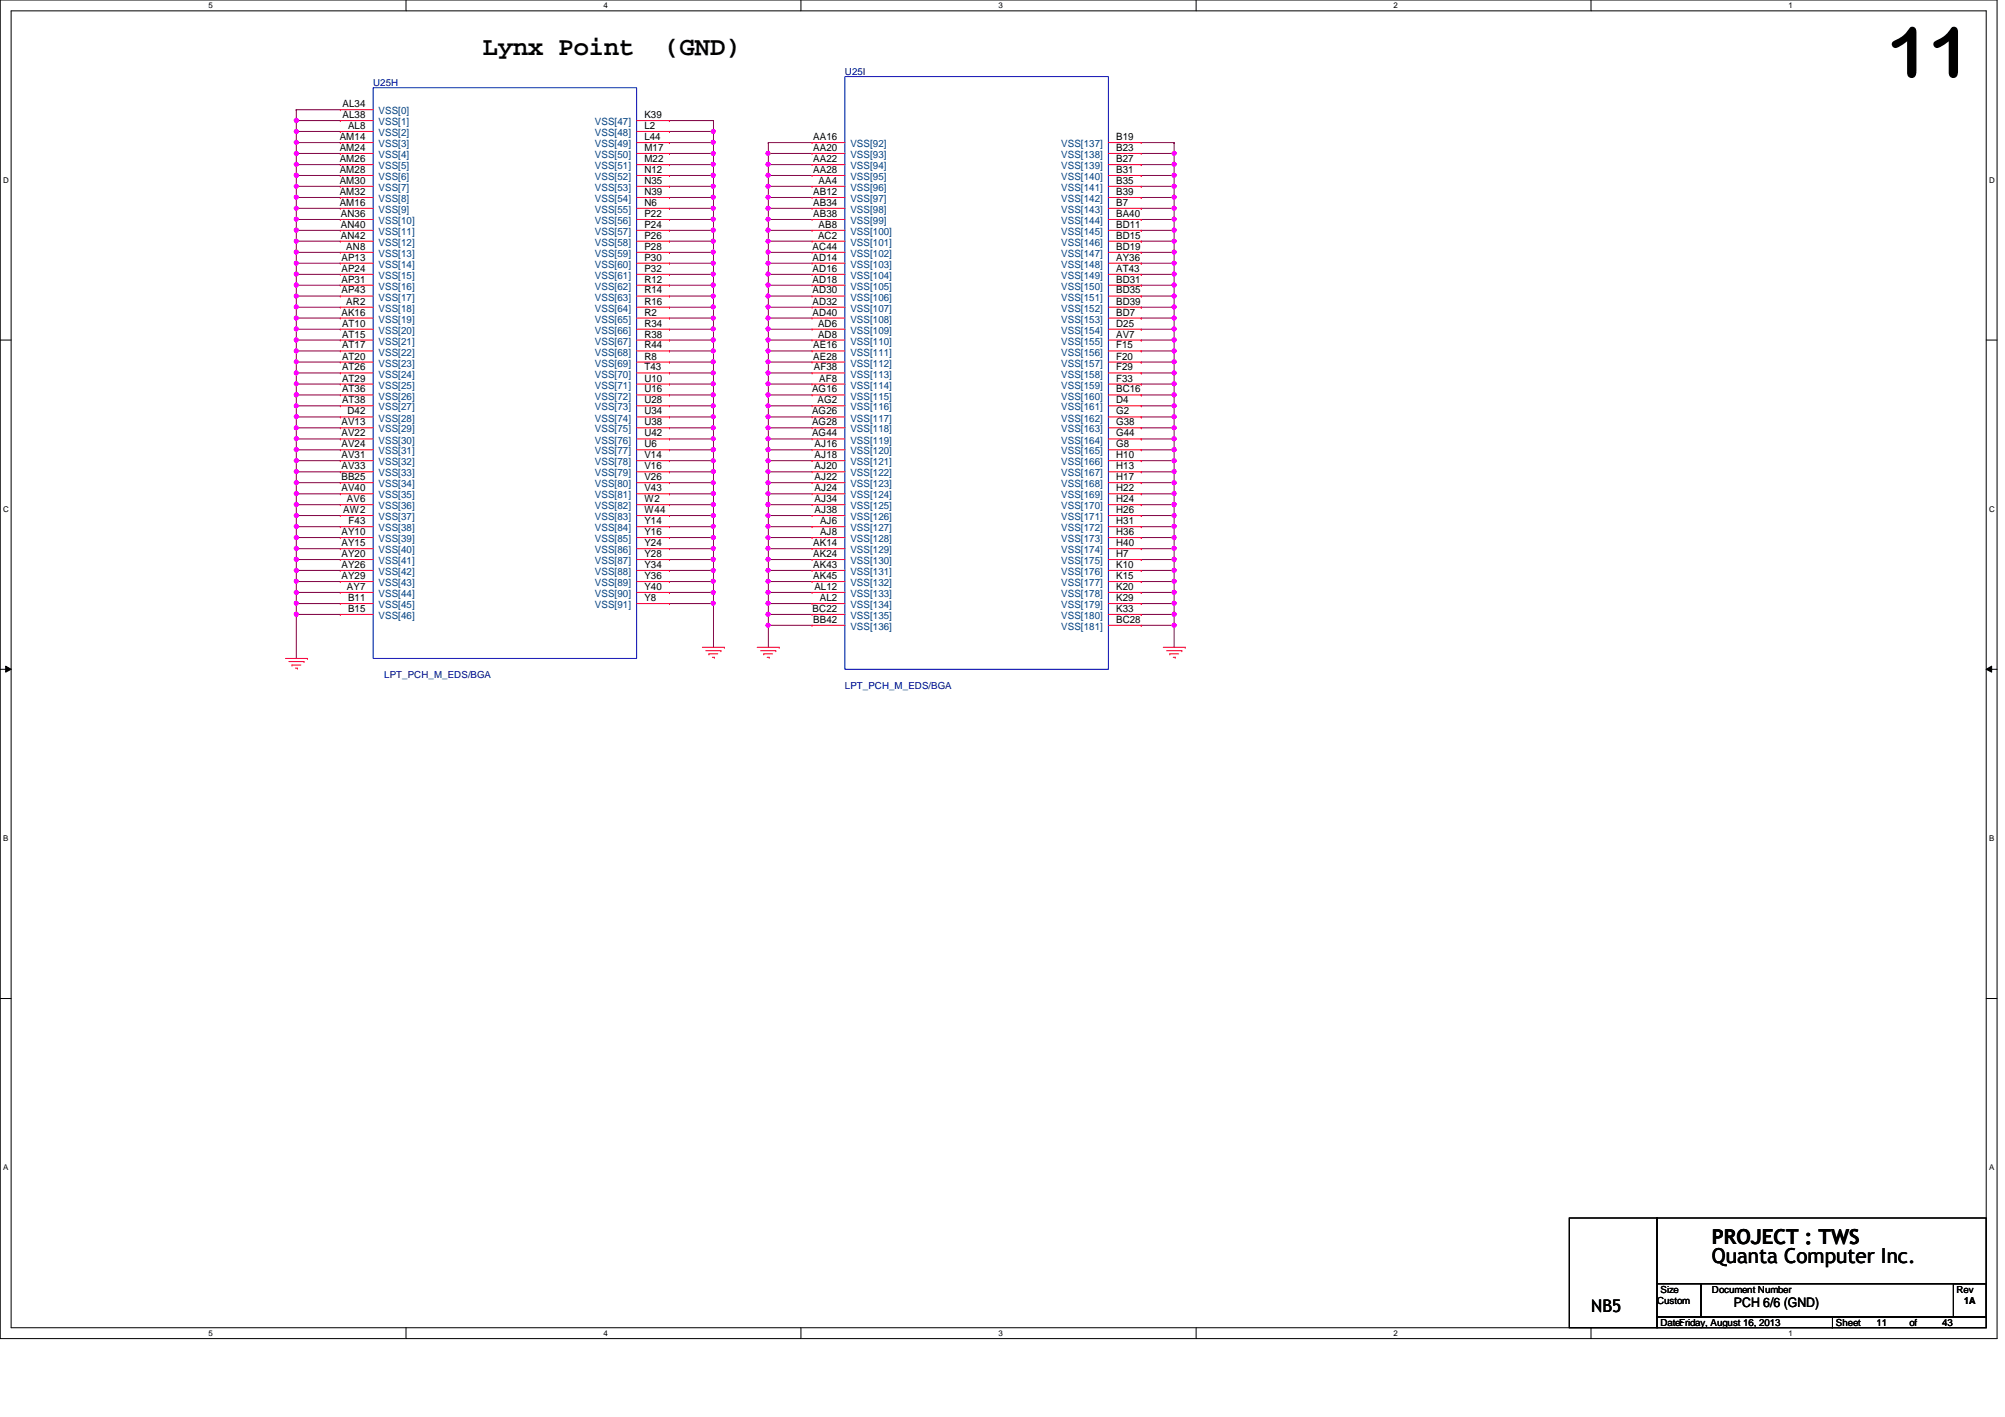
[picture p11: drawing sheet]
<svg xmlns="http://www.w3.org/2000/svg" width="297mm" height="210mm" viewBox="0 0 297 210" stroke-linecap="round" stroke-linejoin="round" font-family="sans-serif">
<defs><g id="words">
<text font-size="10.4" x="279.6" y="11.4">11</text>
<g font-size="3.9">
<text x="71.5" y="8.1">Lynx Point</text>
<text x="98.5" y="8.1">(GND)</text>
</g>
<g font-size="3">
<text x="253.6" y="184.2">PROJECT : TWS</text>
<text x="253.6" y="187.2">Quanta Computer Inc.</text>
</g>
<text font-size="2.6" x="235.8" y="194.3">NB5</text>
<text font-size="1.9" x="256.9" y="193.6">PCH 6/6 (GND)</text>
<g font-size="1.5">
<text x="50.8" y="17.5">AL38</text>
<text x="50.8" y="15.9">AL34</text>
<text x="95.5" y="17.5">K39</text>
<text x="50.3" y="20.7">AM14</text>
<text x="50.3" y="22.4">AM24</text>
<text x="51.6" y="19.1">AL8</text>
<text x="95.5" y="19.1">L2</text>
<text x="95.5" y="20.7">L44</text>
<text x="95.5" y="22.4">M17</text>
<text x="120.5" y="22.4">AA20</text>
<text x="120.5" y="20.7">AA16</text>
<text x="165.4" y="20.7">B19</text>
<text x="165.4" y="22.4">B23</text>
<text x="50.3" y="24">AM26</text>
<text x="50.3" y="25.6">AM28</text>
<text x="50.3" y="27.2">AM30</text>
<text x="50.3" y="28.9">AM32</text>
<text x="95.5" y="24">M22</text>
<text x="95.5" y="25.6">N12</text>
<text x="95.5" y="27.2">N35</text>
<text x="95.5" y="28.9">N39</text>
<text x="120.5" y="24">AA22</text>
<text x="120.5" y="25.6">AA28</text>
<text x="120.5" y="28.9">AB12</text>
<text x="121.3" y="27.2">AA4</text>
<text x="165.4" y="24">B27</text>
<text x="165.4" y="25.6">B31</text>
<text x="165.4" y="27.2">B35</text>
<text x="165.4" y="28.9">B39</text>
<text x="50.3" y="30.5">AM16</text>
<text x="50.5" y="32.1">AN36</text>
<text x="50.5" y="33.7">AN40</text>
<text x="50.5" y="35.3">AN42</text>
<text x="95.5" y="30.5">N6</text>
<text x="95.5" y="32.1">P22</text>
<text x="95.5" y="33.7">P24</text>
<text x="95.5" y="35.3">P26</text>
<text x="120.5" y="30.5">AB34</text>
<text x="120.5" y="32.1">AB38</text>
<text x="121.2" y="35.3">AC2</text>
<text x="121.3" y="33.7">AB8</text>
<text x="165.4" y="30.5">B7</text>
<text x="165.4" y="32.1">BA40</text>
<text x="165.4" y="33.7">BD11</text>
<text x="165.4" y="35.3">BD15</text>
<text x="50.6" y="38.6">AP13</text>
<text x="50.6" y="40.3">AP24</text>
<text x="50.6" y="41.9">AP31</text>
<text x="51.3" y="37">AN8</text>
<text x="95.5" y="37">P28</text>
<text x="95.5" y="38.6">P30</text>
<text x="95.5" y="40.3">P32</text>
<text x="95.5" y="41.9">R12</text>
<text x="120.4" y="37">AC44</text>
<text x="120.4" y="38.6">AD14</text>
<text x="120.4" y="40.3">AD16</text>
<text x="120.4" y="41.9">AD18</text>
<text x="165.4" y="37">BD19</text>
<text x="165.4" y="38.6">AY36</text>
<text x="165.4" y="40.3">AT43</text>
<text x="165.4" y="41.9">BD31</text>
<text x="50.6" y="43.5">AP43</text>
<text x="50.6" y="46.7">AK16</text>
<text x="51.3" y="45.1">AR2</text>
<text x="95.5" y="43.5">R14</text>
<text x="95.5" y="45.1">R16</text>
<text x="95.5" y="46.7">R2</text>
<text x="120.4" y="45.1">AD32</text>
<text x="120.4" y="46.7">AD40</text>
<text x="120.4" y="43.5">AD30</text>
<text x="165.4" y="43.5">BD35</text>
<text x="165.4" y="45.1">BD39</text>
<text x="165.4" y="46.7">BD7</text>
<text x="50.7" y="48.4">AT10</text>
<text x="50.7" y="50">AT15</text>
<text x="50.7" y="51.6">AT17</text>
<text x="50.7" y="53.3">AT20</text>
<text x="95.5" y="48.4">R34</text>
<text x="95.5" y="50">R38</text>
<text x="95.5" y="51.6">R44</text>
<text x="95.5" y="53.3">R8</text>
<text x="120.5" y="51.6">AE16</text>
<text x="120.5" y="53.3">AE28</text>
<text x="121.2" y="48.4">AD6</text>
<text x="121.2" y="50">AD8</text>
<text x="165.4" y="48.4">D25</text>
<text x="165.4" y="50">AV7</text>
<text x="165.4" y="51.6">F15</text>
<text x="165.4" y="53.3">F20</text>
<text x="50.7" y="54.9">AT26</text>
<text x="50.7" y="56.5">AT29</text>
<text x="50.7" y="58.1">AT36</text>
<text x="50.7" y="59.7">AT38</text>
<text x="95.5" y="54.9">T43</text>
<text x="95.5" y="56.5">U10</text>
<text x="95.5" y="58.1">U16</text>
<text x="95.5" y="59.7">U28</text>
<text x="120.3" y="58.1">AG16</text>
<text x="120.6" y="54.9">AF38</text>
<text x="121.1" y="59.7">AG2</text>
<text x="121.4" y="56.5">AF8</text>
<text x="165.4" y="54.9">F29</text>
<text x="165.4" y="56.5">F33</text>
<text x="165.4" y="58.1">BC16</text>
<text x="165.4" y="59.7">D4</text>
<text x="50.6" y="63">AV13</text>
<text x="50.6" y="64.6">AV22</text>
<text x="51.5" y="61.4">D42</text>
<text x="95.5" y="64.6">U42</text>
<text x="95.5" y="61.4">U34</text>
<text x="95.5" y="63">U38</text>
<text x="120.3" y="61.4">AG26</text>
<text x="120.3" y="63">AG28</text>
<text x="120.3" y="64.6">AG44</text>
<text x="165.4" y="61.4">G2</text>
<text x="165.4" y="63">G38</text>
<text x="165.4" y="64.6">G44</text>
<text x="50.6" y="66.3">AV24</text>
<text x="50.6" y="69.5">AV33</text>
<text x="50.6" y="71.1">BB25</text>
<text x="50.6" y="67.9">AV31</text>
<text x="95.5" y="66.3">U6</text>
<text x="95.5" y="67.9">V14</text>
<text x="95.5" y="69.5">V16</text>
<text x="95.5" y="71.1">V26</text>
<text x="120.7" y="66.3">AJ16</text>
<text x="120.7" y="67.9">AJ18</text>
<text x="120.7" y="69.5">AJ20</text>
<text x="120.7" y="71.1">AJ22</text>
<text x="165.4" y="66.3">G8</text>
<text x="165.4" y="67.9">H10</text>
<text x="165.4" y="69.5">H13</text>
<text x="165.4" y="71.1">H17</text>
<text x="50.6" y="72.8">AV40</text>
<text x="50.8" y="76">AW2</text>
<text x="51.4" y="74.4">AV6</text>
<text x="51.6" y="77.6">F43</text>
<text x="95.5" y="72.8">V43</text>
<text x="95.5" y="74.4">W2</text>
<text x="95.5" y="76">W44</text>
<text x="95.5" y="77.6">Y14</text>
<text x="120.7" y="72.8">AJ24</text>
<text x="120.7" y="74.4">AJ34</text>
<text x="120.7" y="76">AJ38</text>
<text x="121.5" y="77.6">AJ6</text>
<text x="165.4" y="72.8">H22</text>
<text x="165.4" y="74.4">H24</text>
<text x="165.4" y="76">H26</text>
<text x="165.4" y="77.6">H31</text>
<text x="50.6" y="79.2">AY10</text>
<text x="50.6" y="80.9">AY15</text>
<text x="50.6" y="82.5">AY20</text>
<text x="95.5" y="79.2">Y16</text>
<text x="95.5" y="80.9">Y24</text>
<text x="95.5" y="82.5">Y28</text>
<text x="120.5" y="80.9">AK14</text>
<text x="120.5" y="82.5">AK24</text>
<text x="121.5" y="79.2">AJ8</text>
<text x="165.4" y="79.2">H36</text>
<text x="165.4" y="80.9">H40</text>
<text x="165.4" y="82.5">H7</text>
<text x="50.6" y="85.8">AY29</text>
<text x="50.6" y="84.1">AY26</text>
<text x="51.4" y="87.4">AY7</text>
<text x="51.6" y="89">B11</text>
<text x="95.5" y="84.1">Y34</text>
<text x="95.5" y="85.8">Y36</text>
<text x="95.5" y="87.4">Y40</text>
<text x="95.5" y="89">Y8</text>
<text x="120.5" y="84.1">AK43</text>
<text x="120.5" y="85.8">AK45</text>
<text x="120.6" y="87.4">AL12</text>
<text x="121.5" y="89">AL2</text>
<text x="165.4" y="84.1">K10</text>
<text x="165.4" y="85.8">K15</text>
<text x="165.4" y="87.4">K20</text>
<text x="165.4" y="89">K29</text>
<text x="51.6" y="90.6">B15</text>
<text x="120.4" y="90.6">BC22</text>
<text x="120.5" y="92.2">BB42</text>
<text x="165.4" y="90.6">K33</text>
<text x="165.4" y="92.2">BC28</text>
</g>
<g font-size="1.5" fill="#004080">
<text x="56.1" y="16.9">VSS[0]</text>
<text x="56.1" y="18.5">VSS[1]</text>
<text x="56.1" y="20.2">VSS[2]</text>
<text x="56.1" y="21.8">VSS[3]</text>
<text x="56.1" y="23.4">VSS[4]</text>
<text x="88.1" y="18.5">VSS[47]</text>
<text x="88.1" y="20.2">VSS[48]</text>
<text x="88.1" y="21.8">VSS[49]</text>
<text x="88.1" y="23.4">VSS[50]</text>
<text x="126" y="23.4">VSS[93]</text>
<text x="126" y="21.8">VSS[92]</text>
<text x="157.2" y="21.8">VSS[137]</text>
<text x="157.2" y="23.4">VSS[138]</text>
<text x="56.1" y="25.1">VSS[5]</text>
<text x="56.1" y="26.7">VSS[6]</text>
<text x="56.1" y="28.3">VSS[7]</text>
<text x="56.1" y="29.9">VSS[8]</text>
<text x="88.1" y="25.1">VSS[51]</text>
<text x="88.1" y="26.7">VSS[52]</text>
<text x="88.1" y="28.3">VSS[53]</text>
<text x="88.1" y="29.9">VSS[54]</text>
<text x="126" y="25.1">VSS[94]</text>
<text x="126" y="26.7">VSS[95]</text>
<text x="126" y="28.3">VSS[96]</text>
<text x="126" y="29.9">VSS[97]</text>
<text x="157.2" y="25.1">VSS[139]</text>
<text x="157.2" y="26.7">VSS[140]</text>
<text x="157.2" y="28.3">VSS[141]</text>
<text x="157.2" y="29.9">VSS[142]</text>
<text x="56.1" y="31.5">VSS[9]</text>
<text x="56.1" y="33.2">VSS[10]</text>
<text x="56.1" y="34.8">VSS[11]</text>
<text x="88.1" y="31.5">VSS[55]</text>
<text x="88.1" y="33.2">VSS[56]</text>
<text x="88.1" y="34.8">VSS[57]</text>
<text x="126" y="31.5">VSS[98]</text>
<text x="126" y="33.2">VSS[99]</text>
<text x="126" y="34.8">VSS[100]</text>
<text x="157.2" y="31.5">VSS[143]</text>
<text x="157.2" y="33.2">VSS[144]</text>
<text x="157.2" y="34.8">VSS[145]</text>
<text x="56.1" y="36.4">VSS[12]</text>
<text x="56.1" y="38.1">VSS[13]</text>
<text x="56.1" y="39.7">VSS[14]</text>
<text x="56.1" y="41.3">VSS[15]</text>
<text x="88.1" y="38.1">VSS[59]</text>
<text x="88.1" y="39.7">VSS[60]</text>
<text x="88.1" y="41.3">VSS[61]</text>
<text x="88.1" y="36.4">VSS[58]</text>
<text x="126" y="36.4">VSS[101]</text>
<text x="126" y="38.1">VSS[102]</text>
<text x="126" y="39.7">VSS[103]</text>
<text x="126" y="41.3">VSS[104]</text>
<text x="157.2" y="36.4">VSS[146]</text>
<text x="157.2" y="38.1">VSS[147]</text>
<text x="157.2" y="39.7">VSS[148]</text>
<text x="157.2" y="41.3">VSS[149]</text>
<text x="56.1" y="42.9">VSS[16]</text>
<text x="56.1" y="44.5">VSS[17]</text>
<text x="56.1" y="46.2">VSS[18]</text>
<text x="56.1" y="47.8">VSS[19]</text>
<text x="88.1" y="42.9">VSS[62]</text>
<text x="88.1" y="44.5">VSS[63]</text>
<text x="88.1" y="46.2">VSS[64]</text>
<text x="88.1" y="47.8">VSS[65]</text>
<text x="126" y="42.9">VSS[105]</text>
<text x="126" y="46.2">VSS[107]</text>
<text x="126" y="47.8">VSS[108]</text>
<text x="126" y="44.5">VSS[106]</text>
<text x="157.2" y="42.9">VSS[150]</text>
<text x="157.2" y="44.5">VSS[151]</text>
<text x="157.2" y="46.2">VSS[152]</text>
<text x="157.2" y="47.8">VSS[153]</text>
<text x="56.1" y="49.4">VSS[20]</text>
<text x="56.1" y="51.1">VSS[21]</text>
<text x="56.1" y="52.7">VSS[22]</text>
<text x="88.1" y="49.4">VSS[66]</text>
<text x="88.1" y="51.1">VSS[67]</text>
<text x="88.1" y="52.7">VSS[68]</text>
<text x="126" y="49.4">VSS[109]</text>
<text x="126" y="51.1">VSS[110]</text>
<text x="126" y="52.7">VSS[111]</text>
<text x="157.2" y="49.4">VSS[154]</text>
<text x="157.2" y="51.1">VSS[155]</text>
<text x="157.2" y="52.7">VSS[156]</text>
<text x="56.1" y="54.3">VSS[23]</text>
<text x="56.1" y="55.9">VSS[24]</text>
<text x="56.1" y="57.6">VSS[25]</text>
<text x="56.1" y="59.2">VSS[26]</text>
<text x="88.1" y="54.3">VSS[69]</text>
<text x="88.1" y="55.9">VSS[70]</text>
<text x="88.1" y="57.6">VSS[71]</text>
<text x="88.1" y="59.2">VSS[72]</text>
<text x="126" y="54.3">VSS[112]</text>
<text x="126" y="55.9">VSS[113]</text>
<text x="126" y="57.6">VSS[114]</text>
<text x="126" y="59.2">VSS[115]</text>
<text x="157.2" y="54.3">VSS[157]</text>
<text x="157.2" y="55.9">VSS[158]</text>
<text x="157.2" y="57.6">VSS[159]</text>
<text x="157.2" y="59.2">VSS[160]</text>
<text x="56.1" y="60.8">VSS[27]</text>
<text x="56.1" y="62.4">VSS[28]</text>
<text x="56.1" y="64.1">VSS[29]</text>
<text x="56.1" y="65.7">VSS[30]</text>
<text x="88.1" y="60.8">VSS[73]</text>
<text x="88.1" y="65.7">VSS[76]</text>
<text x="88.1" y="62.4">VSS[74]</text>
<text x="88.1" y="64.1">VSS[75]</text>
<text x="126" y="60.8">VSS[116]</text>
<text x="126" y="62.4">VSS[117]</text>
<text x="126" y="64.1">VSS[118]</text>
<text x="126" y="65.7">VSS[119]</text>
<text x="157.2" y="60.8">VSS[161]</text>
<text x="157.2" y="62.4">VSS[162]</text>
<text x="157.2" y="64.1">VSS[163]</text>
<text x="157.2" y="65.7">VSS[164]</text>
<text x="56.1" y="67.3">VSS[31]</text>
<text x="56.1" y="70.6">VSS[33]</text>
<text x="56.1" y="68.9">VSS[32]</text>
<text x="88.1" y="67.3">VSS[77]</text>
<text x="88.1" y="68.9">VSS[78]</text>
<text x="88.1" y="70.6">VSS[79]</text>
<text x="126" y="67.3">VSS[120]</text>
<text x="126" y="68.9">VSS[121]</text>
<text x="126" y="70.6">VSS[122]</text>
<text x="157.2" y="67.3">VSS[165]</text>
<text x="157.2" y="68.9">VSS[166]</text>
<text x="157.2" y="70.6">VSS[167]</text>
<text x="56.1" y="72.2">VSS[34]</text>
<text x="56.1" y="73.8">VSS[35]</text>
<text x="56.1" y="75.4">VSS[36]</text>
<text x="56.1" y="77">VSS[37]</text>
<text x="88.1" y="72.2">VSS[80]</text>
<text x="88.1" y="73.8">VSS[81]</text>
<text x="88.1" y="75.4">VSS[82]</text>
<text x="88.1" y="77">VSS[83]</text>
<text x="126" y="72.2">VSS[123]</text>
<text x="126" y="73.8">VSS[124]</text>
<text x="126" y="75.4">VSS[125]</text>
<text x="126" y="77">VSS[126]</text>
<text x="157.2" y="72.2">VSS[168]</text>
<text x="157.2" y="73.8">VSS[169]</text>
<text x="157.2" y="75.4">VSS[170]</text>
<text x="157.2" y="77">VSS[171]</text>
<text x="56.1" y="78.7">VSS[38]</text>
<text x="56.1" y="80.3">VSS[39]</text>
<text x="56.1" y="82">VSS[40]</text>
<text x="56.1" y="83.6">VSS[41]</text>
<text x="88.1" y="78.7">VSS[84]</text>
<text x="88.1" y="80.3">VSS[85]</text>
<text x="88.1" y="82">VSS[86]</text>
<text x="88.1" y="83.6">VSS[87]</text>
<text x="126" y="78.7">VSS[127]</text>
<text x="126" y="80.3">VSS[128]</text>
<text x="126" y="82">VSS[129]</text>
<text x="126" y="83.6">VSS[130]</text>
<text x="157.2" y="78.7">VSS[172]</text>
<text x="157.2" y="80.3">VSS[173]</text>
<text x="157.2" y="82">VSS[174]</text>
<text x="157.2" y="83.6">VSS[175]</text>
<text x="56.1" y="86.8">VSS[43]</text>
<text x="56.1" y="88.4">VSS[44]</text>
<text x="56.1" y="85.2">VSS[42]</text>
<text x="88.1" y="85.2">VSS[88]</text>
<text x="88.1" y="86.8">VSS[89]</text>
<text x="88.1" y="88.4">VSS[90]</text>
<text x="126" y="85.2">VSS[131]</text>
<text x="126" y="86.8">VSS[132]</text>
<text x="126" y="88.4">VSS[133]</text>
<text x="157.2" y="85.2">VSS[176]</text>
<text x="157.2" y="86.8">VSS[177]</text>
<text x="157.2" y="88.4">VSS[178]</text>
<text x="56.1" y="91.7">VSS[46]</text>
<text x="56.1" y="90.1">VSS[45]</text>
<text x="88.1" y="90.1">VSS[91]</text>
<text x="126" y="90.1">VSS[134]</text>
<text x="126" y="91.7">VSS[135]</text>
<text x="126" y="93.3">VSS[136]</text>
<text x="157.2" y="90.1">VSS[179]</text>
<text x="157.2" y="91.7">VSS[180]</text>
<text x="157.2" y="93.3">VSS[181]</text>
</g>
<g font-size="1.4" fill="#000080">
<text x="125.2" y="11.1">U25I</text>
<text x="55.3" y="12.7">U25H</text>
<text x="56.9" y="100.5">LPT_PCH_M_EDS/BGA</text>
<text x="125.2" y="102.1">LPT_PCH_M_EDS/BGA</text>
</g>
<g font-size="1.4">
<text x="246" y="191.5">Size</text>
<text x="253.6" y="191.5">Document Number</text>
<text x="289.9" y="191.5">Rev</text>
<text x="245.5" y="193.2">Custom</text>
<text x="246" y="196.4">Date:Friday, August 16, 2013</text>
<text x="272" y="196.4">Sheet</text>
<text x="278" y="196.4">11</text>
<text x="282.9" y="196.4">of</text>
<text x="287.7" y="196.4">43</text>
<text x="291" y="193.2">1A</text>
</g>
<g font-size="1.2">
<text x="30.9" y="1.2">5</text>
<text x="89.4" y="1.2">4</text>
<text x="147.9" y="1.2">3</text>
<text x="206.5" y="1.2">2</text>
<text x="265" y="1.2">1</text>
<text x=".5" y="27.1">D</text>
<text x="294.7" y="27.1">D</text>
<text x=".5" y="75.8">C</text>
<text x="294.7" y="75.8">C</text>
<text x=".5" y="124.6">B</text>
<text x="294.7" y="124.6">B</text>
<text x=".5" y="173.4">A</text>
<text x="294.7" y="173.4">A</text>
<text x="30.9" y="197.9">5</text>
<text x="89.4" y="197.9">4</text>
<text x="147.9" y="197.9">3</text>
<text x="206.5" y="197.9">2</text>
<text x="265" y="197.9">1</text>
</g>
</g></defs>
<path d="M0 0h295.9v198.3h-295.9zM1.6 1.6h292.7v195.1h-292.7z" fill="none" stroke="#000" stroke-width=".15"/>
<g fill="#fff">
<path d="M30.9 .2h.6v1.3h-.6z"/>
<path d="M30.9 196.8h.6v1.4h-.6z"/>
</g>
<path d="M60.2 0v1.6M60.2 196.7v1.6" fill="none" stroke="#000" stroke-width=".15"/>
<g fill="#fff">
<path d="M89.4 .2h.6v1.3h-.6z"/>
<path d="M89.4 196.8h.6v1.4h-.6z"/>
</g>
<path d="M118.7 0v1.6M118.7 196.7v1.6" fill="none" stroke="#000" stroke-width=".15"/>
<g fill="#fff">
<path d="M147.9 .2h.6v1.3h-.6z"/>
<path d="M147.9 196.8h.6v1.4h-.6z"/>
</g>
<path d="M177.2 0v1.6M177.2 196.7v1.6" fill="none" stroke="#000" stroke-width=".15"/>
<g fill="#fff">
<path d="M206.5 .2h.5v1.3h-.5z"/>
<path d="M206.5 196.8h.5v1.4h-.5z"/>
</g>
<path d="M235.7 0v1.6M235.7 196.7v1.6" fill="none" stroke="#000" stroke-width=".15"/>
<g fill="#fff">
<path d="M265 .2h.6v1.3h-.6z"/>
<path d="M265 196.8h.6v1.4h-.6z"/>
<path d="M.5 26h.8v1.3h-.8z"/>
<path d="M294.7 26h.8v1.3h-.8z"/>
<path d="M.5 74.8h.8v1.3h-.8z"/>
<path d="M294.7 74.8h.8v1.3h-.8z"/>
</g>
<path d="M0 50.4h1.6M294.3 50.4h1.6" fill="none" stroke="#000" stroke-width=".15"/>
<g fill="#fff">
<path d="M.5 123.5h.7v1.3h-.7z"/>
<path d="M294.7 123.5h.7v1.3h-.7z"/>
</g>
<path d="M0 99.1h1.6M.8 98.7l.8 .4-.8 .5zM294.3 99.1l.8-.4v.9zM294.3 99.1h1.6" fill="none" stroke="#000" stroke-width=".15"/>
<path d="M.8 98.7l.8 .4-.8 .5zM294.3 99.1l.8-.4v.9z" fill="#000"/>
<g fill="#fff">
<path d="M.5 172.3h.7v1.3h-.7z"/>
<path d="M294.7 172.3h.7v1.3h-.7z"/>
</g>
<path d="M0 147.9h1.6M294.3 147.9h1.6" fill="none" stroke="#000" stroke-width=".15"/>
<path d="M43.9 34.1h.1M43.9 34.1h6.5" fill="none" stroke="#800040" stroke-width=".15"/>
<circle cx="43.9" cy="34.1" r=".31" fill="#f0f"/>
<circle cx="43.9" cy="34.1" r=".31" fill="none" stroke="#f0f" stroke-width=".15"/>
<path d="M43.9 35.7h.1M43.9 37.4h.1M43.9 39h.1M43.9 35.7h6.5M43.9 37.4h6.5M43.9 39h6.5M43.9 40.6h.1M43.9 40.6h6.5" fill="none" stroke="#800040" stroke-width=".15"/>
<circle cx="43.9" cy="40.6" r=".3" fill="#f0f"/>
<circle cx="43.9" cy="40.6" r=".3" fill="none" stroke="#f0f" stroke-width=".15"/>
<path d="M43.9 42.2h.1M43.9 43.9h.1M43.9 42.2h6.5M43.9 43.9h6.5" fill="none" stroke="#800040" stroke-width=".15"/>
<circle cx="43.9" cy="43.9" r=".3" fill="#f0f"/>
<circle cx="43.9" cy="43.9" r=".3" fill="none" stroke="#f0f" stroke-width=".15"/>
<path d="M43.9 45.5h.1M43.9 45.5h6.5" fill="none" stroke="#800040" stroke-width=".15"/>
<circle cx="43.9" cy="45.5" r=".3" fill="#f0f"/>
<circle cx="43.9" cy="45.5" r=".3" fill="none" stroke="#f0f" stroke-width=".15"/>
<path d="M43.9 47.1h.1M43.9 47.1h6.5" fill="none" stroke="#800040" stroke-width=".15"/>
<circle cx="43.9" cy="47.1" r=".3" fill="#f0f"/>
<circle cx="43.9" cy="47.1" r=".3" fill="none" stroke="#f0f" stroke-width=".15"/>
<path d="M43.9 48.8h.1M43.9 50.4h.1M43.9 52h.1M43.9 53.6h.1M43.9 48.8h6.5M43.9 50.4h6.5M43.9 52h6.5M43.9 53.6h6.5" fill="none" stroke="#800040" stroke-width=".15"/>
<circle cx="43.9" cy="53.6" r=".3" fill="#f0f"/>
<circle cx="43.9" cy="53.6" r=".3" fill="none" stroke="#f0f" stroke-width=".15"/>
<g fill="none" stroke="#800040" stroke-width=".15">
<path d="M43.9 55.2h.1M43.9 56.9h.1M43.9 58.5h.1M43.9 55.2h6.5M43.9 56.9h6.5M43.9 58.5h6.5M43.9 60.1h.1M43.9 61.8h.1M43.9 63.4h.1M43.9 65h.1M43.9 66.6h.1M43.9 68.2h.1"/>
<path d="M43.9 69.9h.1M43.9 71.5h.1M43.9 73.2h.1M43.9 74.8h.1M43.9 76.4h.1M43.9 78h.1M43.9 79.6h.1M43.9 60.1h6.5M43.9 61.8h6.5M43.9 63.4h6.5M43.9 65h6.5M43.9 66.6h6.5"/>
<path d="M43.9 68.2h6.5M43.9 69.9h6.5M43.9 71.5h6.5M43.9 73.2h6.5M43.9 74.8h6.5M43.9 76.4h6.5M43.9 78h6.5M43.9 79.6h6.5M43.9 81.3h.1M43.9 82.9h.1M43.9 81.3h6.5M43.9 82.9h6.5"/>
</g>
<circle cx="43.9" cy="82.9" r=".31" fill="#f0f"/>
<circle cx="43.9" cy="82.9" r=".31" fill="none" stroke="#f0f" stroke-width=".15"/>
<path d="M43.9 84.5h.1M43.9 84.5h6.5" fill="none" stroke="#800040" stroke-width=".15"/>
<circle cx="43.9" cy="84.5" r=".3" fill="#f0f"/>
<circle cx="43.9" cy="84.5" r=".3" fill="none" stroke="#f0f" stroke-width=".15"/>
<path d="M43.9 86.1h.1M43.9 86.1h6.5" fill="none" stroke="#800040" stroke-width=".15"/>
<circle cx="43.9" cy="86.1" r=".3" fill="#f0f"/>
<circle cx="43.9" cy="86.1" r=".3" fill="none" stroke="#f0f" stroke-width=".15"/>
<path d="M43.9 17.9h.1M43.9 19.5h.1M43.9 17.9h6.5M43.9 19.5h6.5M43.9 21.1h.1M43.9 21.1h6.5M43.9 87.8h.1M43.9 89.4h.1M43.9 91h.1M43.9 87.8h6.5M43.9 89.4h6.5M43.9 91h6.5" fill="none" stroke="#800040" stroke-width=".15"/>
<circle cx="43.9" cy="21.1" r=".3" fill="#f0f"/>
<circle cx="43.9" cy="21.1" r=".3" fill="none" stroke="#f0f" stroke-width=".15"/>
<path d="M43.9 22.7h.1M43.9 22.7h6.5" fill="none" stroke="#800040" stroke-width=".15"/>
<circle cx="43.9" cy="22.7" r=".3" fill="#f0f"/>
<circle cx="43.9" cy="22.7" r=".3" fill="none" stroke="#f0f" stroke-width=".15"/>
<path d="M43.9 24.4h.1M43.9 24.4h6.5" fill="none" stroke="#800040" stroke-width=".15"/>
<circle cx="43.9" cy="24.3" r=".3" fill="#f0f"/>
<circle cx="43.9" cy="24.3" r=".3" fill="none" stroke="#f0f" stroke-width=".15"/>
<path d="M43.9 26h.1M43.9 27.6h.1M43.9 29.3h.1M43.9 30.9h.1M43.9 32.5h.1M43.9 26h6.5M43.9 27.6h6.5M43.9 29.3h6.5M43.9 30.9h6.5M43.9 32.5h6.5" fill="none" stroke="#800040" stroke-width=".15"/>
<circle cx="43.9" cy="32.5" r=".3" fill="#f0f"/>
<circle cx="43.9" cy="32.5" r=".3" fill="none" stroke="#f0f" stroke-width=".15"/>
<path d="M43.9 17.9h.1M43.9 17.9v1.6" fill="none" stroke="#800040" stroke-width=".15"/>
<circle cx="43.9" cy="17.8" r=".31" fill="#f0f"/>
<circle cx="43.9" cy="17.8" r=".31" fill="none" stroke="#f0f" stroke-width=".15"/>
<path d="M43.9 61.8h.1M43.9 61.8v1.6" fill="none" stroke="#800040" stroke-width=".15"/>
<circle cx="43.9" cy="61.7" r=".3" fill="#f0f"/>
<circle cx="43.9" cy="61.7" r=".3" fill="none" stroke="#f0f" stroke-width=".15"/>
<path d="M43.9 26h.1M43.9 26v1.6M43.9 40.6h.1M43.9 40.6v1.6" fill="none" stroke="#800040" stroke-width=".15"/>
<circle cx="43.9" cy="27.6" r=".3" fill="#f0f"/>
<circle cx="43.9" cy="27.6" r=".3" fill="none" stroke="#f0f" stroke-width=".15"/>
<circle cx="43.9" cy="26" r=".31" fill="#f0f"/>
<circle cx="43.9" cy="26" r=".31" fill="none" stroke="#f0f" stroke-width=".15"/>
<path d="M43.9 87.8h.1M43.9 87.8v1.6" fill="none" stroke="#800040" stroke-width=".15"/>
<circle cx="43.9" cy="89.4" r=".3" fill="#f0f"/>
<circle cx="43.9" cy="89.4" r=".3" fill="none" stroke="#f0f" stroke-width=".15"/>
<circle cx="43.9" cy="87.8" r=".3" fill="#f0f"/>
<circle cx="43.9" cy="87.8" r=".3" fill="none" stroke="#f0f" stroke-width=".15"/>
<path d="M43.9 56.9h.1M43.9 56.9v1.6M43.9 76.4h.1M43.9 76.4v1.6" fill="none" stroke="#800040" stroke-width=".15"/>
<circle cx="43.9" cy="58.5" r=".31" fill="#f0f"/>
<circle cx="43.9" cy="58.5" r=".31" fill="none" stroke="#f0f" stroke-width=".15"/>
<path d="M43.9 79.6h.1M43.9 79.6v1.7M43.9 86.1h.1M43.9 86.1v1.7" fill="none" stroke="#800040" stroke-width=".15"/>
<circle cx="43.9" cy="81.2" r=".3" fill="#f0f"/>
<circle cx="43.9" cy="81.2" r=".3" fill="none" stroke="#f0f" stroke-width=".15"/>
<path d="M43.9 19.5h.1M43.9 19.5v1.6M43.9 27.6h.1M43.9 27.6v1.7" fill="none" stroke="#800040" stroke-width=".15"/>
<circle cx="43.9" cy="19.5" r=".3" fill="#f0f"/>
<circle cx="43.9" cy="19.5" r=".3" fill="none" stroke="#f0f" stroke-width=".15"/>
<path d="M43.9 71.5h.1M43.9 71.5v1.7M43.9 91h.1M43.9 91v6.5" fill="none" stroke="#800040" stroke-width=".15"/>
<circle cx="43.9" cy="73.1" r=".3" fill="#f0f"/>
<circle cx="43.9" cy="73.1" r=".3" fill="none" stroke="#f0f" stroke-width=".15"/>
<circle cx="43.9" cy="71.5" r=".3" fill="#f0f"/>
<circle cx="43.9" cy="71.5" r=".3" fill="none" stroke="#f0f" stroke-width=".15"/>
<path d="M43.9 69.9h.1M43.9 65h.1M43.9 65v1.6M43.9 69.9v1.6" fill="none" stroke="#800040" stroke-width=".15"/>
<circle cx="43.9" cy="66.6" r=".31" fill="#f0f"/>
<circle cx="43.9" cy="66.6" r=".31" fill="none" stroke="#f0f" stroke-width=".15"/>
<path d="M43.9 32.5h.1M43.9 30.9h.1M43.9 30.9v3.2" fill="none" stroke="#800040" stroke-width=".15"/>
<circle cx="43.9" cy="30.9" r=".3" fill="#f0f"/>
<circle cx="43.9" cy="30.9" r=".3" fill="none" stroke="#f0f" stroke-width=".15"/>
<path d="M43.9 29.3h.1M43.9 29.3v1.6M43.9 84.5h.1M43.9 84.5v1.6" fill="none" stroke="#800040" stroke-width=".15"/>
<circle cx="43.9" cy="29.2" r=".3" fill="#f0f"/>
<circle cx="43.9" cy="29.2" r=".3" fill="none" stroke="#f0f" stroke-width=".15"/>
<path d="M43.9 22.7h.1M43.9 39h.1M43.9 22.7v1.7M43.9 39v1.6M43.9 58.5h.1M43.9 43.9h.1M43.9 45.5h.1M43.9 43.9v3.2M43.9 58.5v1.6M43.9 68.2h.1M43.9 68.2v1.7" fill="none" stroke="#800040" stroke-width=".15"/>
<circle cx="43.9" cy="69.8" r=".3" fill="#f0f"/>
<circle cx="43.9" cy="69.8" r=".3" fill="none" stroke="#f0f" stroke-width=".15"/>
<circle cx="43.9" cy="68.2" r=".3" fill="#f0f"/>
<circle cx="43.9" cy="68.2" r=".3" fill="none" stroke="#f0f" stroke-width=".15"/>
<g fill="none" stroke="#800040" stroke-width=".15">
<path d="M43.9 24.4h.1M43.9 24.4v1.6M99.2 34.1h.1M99.2 35.7h.1M99.2 37.4h.1M99.2 39h.1M99.2 34.1h6.5M99.2 35.7h6.5M99.2 37.4h6.5M99.2 39h6.5M43.9 53.6h.1M43.9 53.6v1.6"/>
<path d="M99.2 40.6h.1M99.2 42.2h.1M99.2 43.9h.1M99.2 45.5h.1M99.2 47.1h.1M99.2 40.6h6.5M99.2 42.2h6.5M99.2 43.9h6.5M99.2 45.5h6.5M99.2 47.1h6.5M43.9 81.3h.1M43.9 81.3v1.6"/>
</g>
<circle cx="105.7" cy="47.1" r=".3" fill="#f0f"/>
<circle cx="105.7" cy="47.1" r=".3" fill="none" stroke="#f0f" stroke-width=".15"/>
<path d="M99.2 48.8h.1M99.2 50.4h.1M99.2 52h.1M99.2 53.6h.1M99.2 48.8h6.5M99.2 50.4h6.5M99.2 52h6.5M99.2 53.6h6.5" fill="none" stroke="#800040" stroke-width=".15"/>
<circle cx="105.7" cy="53.6" r=".3" fill="#f0f"/>
<circle cx="105.7" cy="53.6" r=".3" fill="none" stroke="#f0f" stroke-width=".15"/>
<path d="M99.2 55.2h.1M99.2 55.2h6.5" fill="none" stroke="#800040" stroke-width=".15"/>
<circle cx="105.7" cy="55.2" r=".3" fill="#f0f"/>
<circle cx="105.7" cy="55.2" r=".3" fill="none" stroke="#f0f" stroke-width=".15"/>
<path d="M99.2 56.9h.1M99.2 58.5h.1M99.2 56.9h6.5M99.2 58.5h6.5" fill="none" stroke="#800040" stroke-width=".15"/>
<circle cx="105.7" cy="58.5" r=".31" fill="#f0f"/>
<circle cx="105.7" cy="58.5" r=".31" fill="none" stroke="#f0f" stroke-width=".15"/>
<path d="M99.2 60.1h.1M99.2 60.1h6.5" fill="none" stroke="#800040" stroke-width=".15"/>
<circle cx="105.7" cy="60.1" r=".3" fill="#f0f"/>
<circle cx="105.7" cy="60.1" r=".3" fill="none" stroke="#f0f" stroke-width=".15"/>
<path d="M99.2 61.8h.1M99.2 61.8h6.5" fill="none" stroke="#800040" stroke-width=".15"/>
<circle cx="105.7" cy="61.7" r=".3" fill="#f0f"/>
<circle cx="105.7" cy="61.7" r=".3" fill="none" stroke="#f0f" stroke-width=".15"/>
<path d="M99.2 63.4h.1M99.2 65h.1M99.2 66.6h.1M99.2 68.2h.1M99.2 69.9h.1M99.2 63.4h6.5M99.2 65h6.5M99.2 66.6h6.5M99.2 68.2h6.5M99.2 69.9h6.5" fill="none" stroke="#800040" stroke-width=".15"/>
<circle cx="105.7" cy="69.8" r=".3" fill="#f0f"/>
<circle cx="105.7" cy="69.8" r=".3" fill="none" stroke="#f0f" stroke-width=".15"/>
<path d="M99.2 71.5h.1M99.2 71.5h6.5" fill="none" stroke="#800040" stroke-width=".15"/>
<circle cx="105.7" cy="71.5" r=".3" fill="#f0f"/>
<circle cx="105.7" cy="71.5" r=".3" fill="none" stroke="#f0f" stroke-width=".15"/>
<path d="M99.2 73.2h.1M99.2 73.2h6.5" fill="none" stroke="#800040" stroke-width=".15"/>
<circle cx="105.7" cy="73.1" r=".3" fill="#f0f"/>
<circle cx="105.7" cy="73.1" r=".3" fill="none" stroke="#f0f" stroke-width=".15"/>
<path d="M99.2 74.8h.1M99.2 76.4h.1M99.2 78h.1M99.2 74.8h6.5M99.2 76.4h6.5M99.2 78h6.5" fill="none" stroke="#800040" stroke-width=".15"/>
<circle cx="105.7" cy="78" r=".3" fill="#f0f"/>
<circle cx="105.7" cy="78" r=".3" fill="none" stroke="#f0f" stroke-width=".15"/>
<g fill="none" stroke="#800040" stroke-width=".15">
<path d="M99.2 17.9h.1M99.2 19.5h.1M99.2 17.9h6.5M99.2 19.5h6.5M99.2 79.6h.1M99.2 79.6h6.5M99.2 81.3h.1M99.2 82.9h.1M99.2 84.5h.1M99.2 86.1h.1M99.2 87.8h.1M99.2 89.4h.1"/>
<path d="M99.2 81.3h6.5M99.2 82.9h6.5M99.2 84.5h6.5M99.2 86.1h6.5M99.2 87.8h6.5M99.2 89.4h6.5"/>
</g>
<circle cx="105.7" cy="19.5" r=".3" fill="#f0f"/>
<circle cx="105.7" cy="19.5" r=".3" fill="none" stroke="#f0f" stroke-width=".15"/>
<path d="M99.2 21.1h.1M99.2 21.1h6.5" fill="none" stroke="#800040" stroke-width=".15"/>
<circle cx="105.7" cy="21.1" r=".3" fill="#f0f"/>
<circle cx="105.7" cy="21.1" r=".3" fill="none" stroke="#f0f" stroke-width=".15"/>
<path d="M99.2 22.7h.1M99.2 22.7h6.5" fill="none" stroke="#800040" stroke-width=".15"/>
<circle cx="105.7" cy="22.7" r=".3" fill="#f0f"/>
<circle cx="105.7" cy="22.7" r=".3" fill="none" stroke="#f0f" stroke-width=".15"/>
<path d="M99.2 24.4h.1M99.2 26h.1M99.2 27.6h.1M99.2 29.3h.1M99.2 24.4h6.5M99.2 26h6.5M99.2 27.6h6.5M99.2 29.3h6.5" fill="none" stroke="#800040" stroke-width=".15"/>
<circle cx="105.7" cy="29.2" r=".3" fill="#f0f"/>
<circle cx="105.7" cy="29.2" r=".3" fill="none" stroke="#f0f" stroke-width=".15"/>
<path d="M99.2 30.9h.1M99.2 30.9h6.5" fill="none" stroke="#800040" stroke-width=".15"/>
<circle cx="105.7" cy="30.9" r=".3" fill="#f0f"/>
<circle cx="105.7" cy="30.9" r=".3" fill="none" stroke="#f0f" stroke-width=".15"/>
<path d="M105.7 17.9h.1M105.7 17.9v1.6M99.2 32.5h.1M99.2 32.5h6.5M105.7 66.6h.1M105.7 66.6v1.6" fill="none" stroke="#800040" stroke-width=".15"/>
<circle cx="105.7" cy="68.2" r=".3" fill="#f0f"/>
<circle cx="105.7" cy="68.2" r=".3" fill="none" stroke="#f0f" stroke-width=".15"/>
<circle cx="105.7" cy="66.6" r=".31" fill="#f0f"/>
<circle cx="105.7" cy="66.6" r=".31" fill="none" stroke="#f0f" stroke-width=".15"/>
<path d="M105.7 30.9h.1M105.7 30.9v1.6" fill="none" stroke="#800040" stroke-width=".15"/>
<circle cx="105.7" cy="32.5" r=".3" fill="#f0f"/>
<circle cx="105.7" cy="32.5" r=".3" fill="none" stroke="#f0f" stroke-width=".15"/>
<path d="M105.7 22.7h.1M105.7 22.7v1.7M105.7 55.2h.1M105.7 55.2v1.7" fill="none" stroke="#800040" stroke-width=".15"/>
<circle cx="105.7" cy="56.8" r=".3" fill="#f0f"/>
<circle cx="105.7" cy="56.8" r=".3" fill="none" stroke="#f0f" stroke-width=".15"/>
<path d="M105.7 58.5h.1M105.7 58.5v1.6M105.7 87.8h.1M105.7 87.8v1.6" fill="none" stroke="#800040" stroke-width=".15"/>
<circle cx="105.7" cy="89.4" r=".3" fill="#f0f"/>
<circle cx="105.7" cy="89.4" r=".3" fill="none" stroke="#f0f" stroke-width=".15"/>
<circle cx="105.7" cy="87.8" r=".3" fill="#f0f"/>
<circle cx="105.7" cy="87.8" r=".3" fill="none" stroke="#f0f" stroke-width=".15"/>
<path d="M105.7 82.9h.1M105.7 82.9v1.6" fill="none" stroke="#800040" stroke-width=".15"/>
<circle cx="105.7" cy="82.9" r=".31" fill="#f0f"/>
<circle cx="105.7" cy="82.9" r=".31" fill="none" stroke="#f0f" stroke-width=".15"/>
<path d="M105.7 35.7h.1M105.7 35.7v1.7" fill="none" stroke="#800040" stroke-width=".15"/>
<circle cx="105.7" cy="35.7" r=".3" fill="#f0f"/>
<circle cx="105.7" cy="35.7" r=".3" fill="none" stroke="#f0f" stroke-width=".15"/>
<path d="M105.7 63.4h.1M105.7 63.4v1.6" fill="none" stroke="#800040" stroke-width=".15"/>
<circle cx="105.7" cy="65" r=".3" fill="#f0f"/>
<circle cx="105.7" cy="65" r=".3" fill="none" stroke="#f0f" stroke-width=".15"/>
<circle cx="105.7" cy="63.4" r=".3" fill="#f0f"/>
<circle cx="105.7" cy="63.4" r=".3" fill="none" stroke="#f0f" stroke-width=".15"/>
<path d="M105.7 42.2h.1M105.7 42.2v1.7" fill="none" stroke="#800040" stroke-width=".15"/>
<circle cx="105.7" cy="42.2" r=".31" fill="#f0f"/>
<circle cx="105.7" cy="42.2" r=".31" fill="none" stroke="#f0f" stroke-width=".15"/>
<path d="M105.7 32.5h.1M105.7 32.5v1.6M105.7 48.8h.1M105.7 48.8v1.6" fill="none" stroke="#800040" stroke-width=".15"/>
<circle cx="105.7" cy="48.7" r=".3" fill="#f0f"/>
<circle cx="105.7" cy="48.7" r=".3" fill="none" stroke="#f0f" stroke-width=".15"/>
<path d="M105.7 27.6h.1M105.7 26h.1M105.7 26v3.3M105.7 52h.1M105.7 52v1.6M105.7 71.5h.1M105.7 65h.1M105.7 69.9h.1M105.7 65v1.6M105.7 69.9v3.3" fill="none" stroke="#800040" stroke-width=".15"/>
<circle cx="105.7" cy="27.6" r=".3" fill="#f0f"/>
<circle cx="105.7" cy="27.6" r=".3" fill="none" stroke="#f0f" stroke-width=".15"/>
<circle cx="105.7" cy="26" r=".31" fill="#f0f"/>
<circle cx="105.7" cy="26" r=".31" fill="none" stroke="#f0f" stroke-width=".15"/>
<path d="M105.7 24.4h.1M105.7 24.4v1.6" fill="none" stroke="#800040" stroke-width=".15"/>
<circle cx="105.7" cy="24.3" r=".3" fill="#f0f"/>
<circle cx="105.7" cy="24.3" r=".3" fill="none" stroke="#f0f" stroke-width=".15"/>
<path d="M105.7 40.6h.1M105.7 40.6v1.6" fill="none" stroke="#800040" stroke-width=".15"/>
<circle cx="105.7" cy="40.6" r=".3" fill="#f0f"/>
<circle cx="105.7" cy="40.6" r=".3" fill="none" stroke="#f0f" stroke-width=".15"/>
<path d="M105.7 37.4h.1M105.7 37.4v1.6M105.7 56.9h.1M105.7 56.9v1.6M105.7 60.1h.1M105.7 73.2h.1M105.7 60.1v1.7M105.7 73.2v1.6" fill="none" stroke="#800040" stroke-width=".15"/>
<circle cx="105.7" cy="39" r=".3" fill="#f0f"/>
<circle cx="105.7" cy="39" r=".3" fill="none" stroke="#f0f" stroke-width=".15"/>
<circle cx="105.7" cy="37.3" r=".3" fill="#f0f"/>
<circle cx="105.7" cy="37.3" r=".3" fill="none" stroke="#f0f" stroke-width=".15"/>
<path d="M105.7 74.8h.1M105.7 74.8v1.6" fill="none" stroke="#800040" stroke-width=".15"/>
<circle cx="105.7" cy="76.4" r=".3" fill="#f0f"/>
<circle cx="105.7" cy="76.4" r=".3" fill="none" stroke="#f0f" stroke-width=".15"/>
<circle cx="105.7" cy="74.7" r=".31" fill="#f0f"/>
<circle cx="105.7" cy="74.7" r=".31" fill="none" stroke="#f0f" stroke-width=".15"/>
<path d="M105.7 34.1h.1M105.7 34.1v1.6M105.7 68.2h.1M105.7 68.2v1.7" fill="none" stroke="#800040" stroke-width=".15"/>
<circle cx="105.7" cy="34.1" r=".31" fill="#f0f"/>
<circle cx="105.7" cy="34.1" r=".31" fill="none" stroke="#f0f" stroke-width=".15"/>
<path d="M105.7 84.5h.1M105.7 84.5v1.6" fill="none" stroke="#800040" stroke-width=".15"/>
<circle cx="105.7" cy="86.1" r=".3" fill="#f0f"/>
<circle cx="105.7" cy="86.1" r=".3" fill="none" stroke="#f0f" stroke-width=".15"/>
<circle cx="105.7" cy="84.5" r=".3" fill="#f0f"/>
<circle cx="105.7" cy="84.5" r=".3" fill="none" stroke="#f0f" stroke-width=".15"/>
<path d="M43.9 42.2h.1M43.9 42.2v1.7M105.7 47.1h.1M105.7 53.6h.1M105.7 47.1v1.7M105.7 53.6v1.6M43.9 82.9h.1M43.9 82.9v1.6M105.7 81.3h.1M105.7 89.4h.1M105.7 81.3v1.6M105.7 89.4v6.5" fill="none" stroke="#800040" stroke-width=".15"/>
<circle cx="43.9" cy="42.2" r=".31" fill="#f0f"/>
<circle cx="43.9" cy="42.2" r=".31" fill="none" stroke="#f0f" stroke-width=".15"/>
<path d="M43.9 63.4h.1M43.9 63.4v1.6" fill="none" stroke="#800040" stroke-width=".15"/>
<circle cx="43.9" cy="65" r=".3" fill="#f0f"/>
<circle cx="43.9" cy="65" r=".3" fill="none" stroke="#f0f" stroke-width=".15"/>
<circle cx="43.9" cy="63.4" r=".3" fill="#f0f"/>
<circle cx="43.9" cy="63.4" r=".3" fill="none" stroke="#f0f" stroke-width=".15"/>
<path d="M43.9 73.2h.1M43.9 73.2v1.6M105.7 79.6h.1M105.7 79.6v1.7" fill="none" stroke="#800040" stroke-width=".15"/>
<circle cx="105.7" cy="81.2" r=".3" fill="#f0f"/>
<circle cx="105.7" cy="81.2" r=".3" fill="none" stroke="#f0f" stroke-width=".15"/>
<circle cx="105.7" cy="79.6" r=".3" fill="#f0f"/>
<circle cx="105.7" cy="79.6" r=".3" fill="none" stroke="#f0f" stroke-width=".15"/>
<path d="M105.7 19.5h.1M105.7 19.5v1.6M43.9 52h.1M43.9 52v1.6M43.9 60.1h.1M43.9 60.1v1.7M105.7 61.8h.1M105.7 61.8v1.6" fill="none" stroke="#800040" stroke-width=".15"/>
<circle cx="43.9" cy="60.1" r=".3" fill="#f0f"/>
<circle cx="43.9" cy="60.1" r=".3" fill="none" stroke="#f0f" stroke-width=".15"/>
<path d="M105.7 39h.1M105.7 39v1.6M43.9 78h.1M43.9 78v1.6" fill="none" stroke="#800040" stroke-width=".15"/>
<circle cx="43.9" cy="79.6" r=".3" fill="#f0f"/>
<circle cx="43.9" cy="79.6" r=".3" fill="none" stroke="#f0f" stroke-width=".15"/>
<circle cx="43.9" cy="78" r=".3" fill="#f0f"/>
<circle cx="43.9" cy="78" r=".3" fill="none" stroke="#f0f" stroke-width=".15"/>
<path d="M43.9 55.2h.1M43.9 55.2v1.7" fill="none" stroke="#800040" stroke-width=".15"/>
<circle cx="43.9" cy="56.8" r=".3" fill="#f0f"/>
<circle cx="43.9" cy="56.8" r=".3" fill="none" stroke="#f0f" stroke-width=".15"/>
<circle cx="43.9" cy="55.2" r=".3" fill="#f0f"/>
<circle cx="43.9" cy="55.2" r=".3" fill="none" stroke="#f0f" stroke-width=".15"/>
<path d="M43.9 37.4h.1M43.9 37.4v1.6M105.7 29.3h.1M105.7 29.3v1.6M43.9 66.6h.1M43.9 66.6v1.6" fill="none" stroke="#800040" stroke-width=".15"/>
<circle cx="43.9" cy="39" r=".3" fill="#f0f"/>
<circle cx="43.9" cy="39" r=".3" fill="none" stroke="#f0f" stroke-width=".15"/>
<circle cx="43.9" cy="37.3" r=".3" fill="#f0f"/>
<circle cx="43.9" cy="37.3" r=".3" fill="none" stroke="#f0f" stroke-width=".15"/>
<path d="M43.9 50.4h.1M43.9 50.4v1.6M105.7 76.4h.1M105.7 76.4v1.6" fill="none" stroke="#800040" stroke-width=".15"/>
<circle cx="43.9" cy="52" r=".3" fill="#f0f"/>
<circle cx="43.9" cy="52" r=".3" fill="none" stroke="#f0f" stroke-width=".15"/>
<circle cx="43.9" cy="50.4" r=".31" fill="#f0f"/>
<circle cx="43.9" cy="50.4" r=".31" fill="none" stroke="#f0f" stroke-width=".15"/>
<path d="M43.9 48.8h.1M43.9 48.8v1.6M105.7 50.4h.1M105.7 50.4v1.6" fill="none" stroke="#800040" stroke-width=".15"/>
<circle cx="105.7" cy="52" r=".3" fill="#f0f"/>
<circle cx="105.7" cy="52" r=".3" fill="none" stroke="#f0f" stroke-width=".15"/>
<circle cx="105.7" cy="50.4" r=".31" fill="#f0f"/>
<circle cx="105.7" cy="50.4" r=".31" fill="none" stroke="#f0f" stroke-width=".15"/>
<path d="M105.7 43.9h.1M105.7 43.9v1.6M105.7 78h.1M105.7 78v1.6" fill="none" stroke="#800040" stroke-width=".15"/>
<circle cx="105.7" cy="43.9" r=".3" fill="#f0f"/>
<circle cx="105.7" cy="43.9" r=".3" fill="none" stroke="#f0f" stroke-width=".15"/>
<path d="M105.7 45.5h.1M105.7 45.5v1.6" fill="none" stroke="#800040" stroke-width=".15"/>
<circle cx="105.7" cy="45.5" r=".3" fill="#f0f"/>
<circle cx="105.7" cy="45.5" r=".3" fill="none" stroke="#f0f" stroke-width=".15"/>
<path d="M43.9 74.8h.1M43.9 74.8v1.6" fill="none" stroke="#800040" stroke-width=".15"/>
<circle cx="43.9" cy="76.4" r=".3" fill="#f0f"/>
<circle cx="43.9" cy="76.4" r=".3" fill="none" stroke="#f0f" stroke-width=".15"/>
<circle cx="43.9" cy="74.7" r=".31" fill="#f0f"/>
<circle cx="43.9" cy="74.7" r=".31" fill="none" stroke="#f0f" stroke-width=".15"/>
<path d="M43.9 34.1h.1M43.9 34.1v1.6M105.7 21.1h.1M105.7 21.1v1.6M43.9 47.1h.1M43.9 47.1v1.7M105.7 86.1h.1M105.7 86.1v1.7" fill="none" stroke="#800040" stroke-width=".15"/>
<circle cx="43.9" cy="48.7" r=".3" fill="#f0f"/>
<circle cx="43.9" cy="48.7" r=".3" fill="none" stroke="#f0f" stroke-width=".15"/>
<path d="M43.9 35.7h.1M43.9 35.7v1.7" fill="none" stroke="#800040" stroke-width=".15"/>
<circle cx="43.9" cy="35.7" r=".3" fill="#f0f"/>
<circle cx="43.9" cy="35.7" r=".3" fill="none" stroke="#f0f" stroke-width=".15"/>
<g fill="none" stroke="#800040" stroke-width=".15">
<path d="M43.9 21.1h.1M43.9 21.1v1.6M169.1 40.6h.1M169.1 42.2h.1M169.1 43.9h.1M169.1 45.5h.1M169.1 47.1h.1M169.1 48.8h.1M169.1 50.4h.1M169.1 52h.1M169.1 53.6h.1M169.1 55.2h.1"/>
<path d="M169.1 40.6h4.8M169.1 42.2h4.8M169.1 43.9h4.8M169.1 45.5h4.8M169.1 47.1h4.8M169.1 48.8h4.8M169.1 50.4h4.8M169.1 52h4.8M169.1 53.6h4.8M169.1 55.2h4.8"/>
</g>
<circle cx="173.9" cy="55.2" r=".3" fill="#f0f"/>
<circle cx="173.9" cy="55.2" r=".3" fill="none" stroke="#f0f" stroke-width=".15"/>
<path d="M169.1 56.9h.1M169.1 56.9h4.8" fill="none" stroke="#800040" stroke-width=".15"/>
<circle cx="173.9" cy="56.8" r=".3" fill="#f0f"/>
<circle cx="173.9" cy="56.8" r=".3" fill="none" stroke="#f0f" stroke-width=".15"/>
<path d="M169.1 58.5h.1M169.1 58.5h4.8" fill="none" stroke="#800040" stroke-width=".15"/>
<circle cx="173.9" cy="58.5" r=".31" fill="#f0f"/>
<circle cx="173.9" cy="58.5" r=".31" fill="none" stroke="#f0f" stroke-width=".15"/>
<g fill="none" stroke="#800040" stroke-width=".15">
<path d="M169.1 60.1h.1M169.1 61.8h.1M169.1 63.4h.1M169.1 65h.1M169.1 66.6h.1M169.1 68.2h.1M169.1 69.9h.1M169.1 71.5h.1M169.1 73.2h.1M169.1 74.8h.1M169.1 76.4h.1M169.1 78h.1"/>
<path d="M169.1 79.6h.1M169.1 60.1h4.8M169.1 61.8h4.8M169.1 63.4h4.8M169.1 65h4.8M169.1 66.6h4.8M169.1 68.2h4.8M169.1 69.9h4.8M169.1 71.5h4.8M169.1 73.2h4.8M169.1 74.8h4.8M169.1 76.4h4.8"/>
<path d="M169.1 78h4.8M169.1 79.6h4.8M169.1 81.3h.1M169.1 82.9h.1M169.1 81.3h4.8M169.1 82.9h4.8"/>
</g>
<circle cx="173.9" cy="82.9" r=".31" fill="#f0f"/>
<circle cx="173.9" cy="82.9" r=".31" fill="none" stroke="#f0f" stroke-width=".15"/>
<path d="M169.1 84.5h.1M169.1 86.1h.1M169.1 87.8h.1M169.1 89.4h.1M169.1 91h.1M169.1 84.5h4.8M169.1 86.1h4.8M169.1 87.8h4.8M169.1 89.4h4.8M169.1 91h4.8" fill="none" stroke="#800040" stroke-width=".15"/>
<circle cx="173.9" cy="91" r=".31" fill="#f0f"/>
<circle cx="173.9" cy="91" r=".31" fill="none" stroke="#f0f" stroke-width=".15"/>
<path d="M169.1 24.4h.1M169.1 24.4h4.8M169.1 92.6h.1M169.1 92.6h4.8" fill="none" stroke="#800040" stroke-width=".15"/>
<circle cx="173.9" cy="24.3" r=".3" fill="#f0f"/>
<circle cx="173.9" cy="24.3" r=".3" fill="none" stroke="#f0f" stroke-width=".15"/>
<path d="M169.1 26h.1M169.1 27.6h.1M169.1 29.3h.1M169.1 30.9h.1M169.1 26h4.8M169.1 27.6h4.8M169.1 29.3h4.8M169.1 30.9h4.8" fill="none" stroke="#800040" stroke-width=".15"/>
<circle cx="173.9" cy="30.9" r=".3" fill="#f0f"/>
<circle cx="173.9" cy="30.9" r=".3" fill="none" stroke="#f0f" stroke-width=".15"/>
<path d="M169.1 32.5h.1M169.1 32.5h4.8" fill="none" stroke="#800040" stroke-width=".15"/>
<circle cx="173.9" cy="32.5" r=".3" fill="#f0f"/>
<circle cx="173.9" cy="32.5" r=".3" fill="none" stroke="#f0f" stroke-width=".15"/>
<path d="M169.1 34.1h.1M169.1 35.7h.1M169.1 37.4h.1M169.1 39h.1M169.1 34.1h4.8M169.1 35.7h4.8M169.1 37.4h4.8M169.1 39h4.8M173.9 24.4h.1M173.9 24.4v1.6M173.9 76.4h.1M173.9 76.4v1.6" fill="none" stroke="#800040" stroke-width=".15"/>
<circle cx="173.9" cy="78" r=".3" fill="#f0f"/>
<circle cx="173.9" cy="78" r=".3" fill="none" stroke="#f0f" stroke-width=".15"/>
<path d="M173.9 45.5h.1M173.9 45.5v1.6M173.9 92.6h.1M173.9 92.6v3.3" fill="none" stroke="#800040" stroke-width=".15"/>
<circle cx="173.9" cy="92.6" r=".3" fill="#f0f"/>
<circle cx="173.9" cy="92.6" r=".3" fill="none" stroke="#f0f" stroke-width=".15"/>
<path d="M173.9 73.2h.1M173.9 71.5h.1M173.9 71.5v3.3" fill="none" stroke="#800040" stroke-width=".15"/>
<circle cx="173.9" cy="73.1" r=".3" fill="#f0f"/>
<circle cx="173.9" cy="73.1" r=".3" fill="none" stroke="#f0f" stroke-width=".15"/>
<circle cx="173.9" cy="71.5" r=".3" fill="#f0f"/>
<circle cx="173.9" cy="71.5" r=".3" fill="none" stroke="#f0f" stroke-width=".15"/>
<path d="M173.9 63.4h.1M173.9 63.4v1.6M173.9 91h.1M173.9 91v1.6" fill="none" stroke="#800040" stroke-width=".15"/>
<circle cx="173.9" cy="65" r=".3" fill="#f0f"/>
<circle cx="173.9" cy="65" r=".3" fill="none" stroke="#f0f" stroke-width=".15"/>
<circle cx="173.9" cy="63.4" r=".3" fill="#f0f"/>
<circle cx="173.9" cy="63.4" r=".3" fill="none" stroke="#f0f" stroke-width=".15"/>
<path d="M173.9 61.8h.1M173.9 61.8v1.6" fill="none" stroke="#800040" stroke-width=".15"/>
<circle cx="173.9" cy="61.7" r=".3" fill="#f0f"/>
<circle cx="173.9" cy="61.7" r=".3" fill="none" stroke="#f0f" stroke-width=".15"/>
<path d="M173.9 34.1h.1M173.9 30.9h.1M173.9 29.3h.1M173.9 29.3v3.2M173.9 34.1v1.6" fill="none" stroke="#800040" stroke-width=".15"/>
<circle cx="173.9" cy="29.2" r=".3" fill="#f0f"/>
<circle cx="173.9" cy="29.2" r=".3" fill="none" stroke="#f0f" stroke-width=".15"/>
<path d="M173.9 39h.1M173.9 37.4h.1M173.9 37.4v3.2" fill="none" stroke="#800040" stroke-width=".15"/>
<circle cx="173.9" cy="39" r=".3" fill="#f0f"/>
<circle cx="173.9" cy="39" r=".3" fill="none" stroke="#f0f" stroke-width=".15"/>
<circle cx="173.9" cy="37.3" r=".3" fill="#f0f"/>
<circle cx="173.9" cy="37.3" r=".3" fill="none" stroke="#f0f" stroke-width=".15"/>
<path d="M173.9 35.7h.1M173.9 35.7v1.7" fill="none" stroke="#800040" stroke-width=".15"/>
<circle cx="173.9" cy="35.7" r=".3" fill="#f0f"/>
<circle cx="173.9" cy="35.7" r=".3" fill="none" stroke="#f0f" stroke-width=".15"/>
<path d="M173.9 56.9h.1M173.9 55.2h.1M173.9 55.2v3.3M173.9 89.4h.1M173.9 87.8h.1M173.9 87.8v3.2" fill="none" stroke="#800040" stroke-width=".15"/>
<circle cx="173.9" cy="89.4" r=".3" fill="#f0f"/>
<circle cx="173.9" cy="89.4" r=".3" fill="none" stroke="#f0f" stroke-width=".15"/>
<circle cx="173.9" cy="87.8" r=".3" fill="#f0f"/>
<circle cx="173.9" cy="87.8" r=".3" fill="none" stroke="#f0f" stroke-width=".15"/>
<path d="M173.9 84.5h.1M173.9 84.5v1.6" fill="none" stroke="#800040" stroke-width=".15"/>
<circle cx="173.9" cy="84.5" r=".3" fill="#f0f"/>
<circle cx="173.9" cy="84.5" r=".3" fill="none" stroke="#f0f" stroke-width=".15"/>
<path d="M173.9 79.6h.1M173.9 79.6v1.7M173.9 82.9h.1M173.9 82.9v1.6" fill="none" stroke="#800040" stroke-width=".15"/>
<circle cx="173.9" cy="81.2" r=".3" fill="#f0f"/>
<circle cx="173.9" cy="81.2" r=".3" fill="none" stroke="#f0f" stroke-width=".15"/>
<path d="M173.9 78h.1M173.9 78v1.6" fill="none" stroke="#800040" stroke-width=".15"/>
<circle cx="173.9" cy="79.6" r=".3" fill="#f0f"/>
<circle cx="173.9" cy="79.6" r=".3" fill="none" stroke="#f0f" stroke-width=".15"/>
<path d="M173.9 52h.1M173.9 50.4h.1M173.9 50.4v3.2" fill="none" stroke="#800040" stroke-width=".15"/>
<circle cx="173.9" cy="52" r=".3" fill="#f0f"/>
<circle cx="173.9" cy="52" r=".3" fill="none" stroke="#f0f" stroke-width=".15"/>
<circle cx="173.9" cy="50.4" r=".31" fill="#f0f"/>
<circle cx="173.9" cy="50.4" r=".31" fill="none" stroke="#f0f" stroke-width=".15"/>
<path d="M173.9 69.9h.1M173.9 69.9v1.6" fill="none" stroke="#800040" stroke-width=".15"/>
<circle cx="173.9" cy="69.8" r=".3" fill="#f0f"/>
<circle cx="173.9" cy="69.8" r=".3" fill="none" stroke="#f0f" stroke-width=".15"/>
<path d="M173.9 68.2h.1M173.9 66.6h.1M173.9 66.6v3.3" fill="none" stroke="#800040" stroke-width=".15"/>
<circle cx="173.9" cy="68.2" r=".3" fill="#f0f"/>
<circle cx="173.9" cy="68.2" r=".3" fill="none" stroke="#f0f" stroke-width=".15"/>
<circle cx="173.9" cy="66.6" r=".31" fill="#f0f"/>
<circle cx="173.9" cy="66.6" r=".31" fill="none" stroke="#f0f" stroke-width=".15"/>
<path d="M173.9 40.6h.1M173.9 40.6v1.6" fill="none" stroke="#800040" stroke-width=".15"/>
<circle cx="173.9" cy="42.2" r=".31" fill="#f0f"/>
<circle cx="173.9" cy="42.2" r=".31" fill="none" stroke="#f0f" stroke-width=".15"/>
<circle cx="173.9" cy="40.6" r=".3" fill="#f0f"/>
<circle cx="173.9" cy="40.6" r=".3" fill="none" stroke="#f0f" stroke-width=".15"/>
<path d="M173.9 26h.1M173.9 26v1.6" fill="none" stroke="#800040" stroke-width=".15"/>
<circle cx="173.9" cy="27.6" r=".3" fill="#f0f"/>
<circle cx="173.9" cy="27.6" r=".3" fill="none" stroke="#f0f" stroke-width=".15"/>
<circle cx="173.9" cy="26" r=".31" fill="#f0f"/>
<circle cx="173.9" cy="26" r=".31" fill="none" stroke="#f0f" stroke-width=".15"/>
<path d="M173.9 47.1h.1M173.9 47.1v1.7" fill="none" stroke="#800040" stroke-width=".15"/>
<circle cx="173.9" cy="47.1" r=".3" fill="#f0f"/>
<circle cx="173.9" cy="47.1" r=".3" fill="none" stroke="#f0f" stroke-width=".15"/>
<path d="M173.9 42.2h.1M173.9 58.5h.1M173.9 43.9h.1M173.9 42.2v3.3M173.9 58.5v1.6" fill="none" stroke="#800040" stroke-width=".15"/>
<circle cx="173.9" cy="45.5" r=".3" fill="#f0f"/>
<circle cx="173.9" cy="45.5" r=".3" fill="none" stroke="#f0f" stroke-width=".15"/>
<circle cx="173.9" cy="43.9" r=".3" fill="#f0f"/>
<circle cx="173.9" cy="43.9" r=".3" fill="none" stroke="#f0f" stroke-width=".15"/>
<path d="M173.9 86.1h.1M173.9 86.1v1.7" fill="none" stroke="#800040" stroke-width=".15"/>
<circle cx="173.9" cy="86.1" r=".3" fill="#f0f"/>
<circle cx="173.9" cy="86.1" r=".3" fill="none" stroke="#f0f" stroke-width=".15"/>
<path d="M173.9 65h.1M173.9 60.1h.1M173.9 60.1v1.7M173.9 65v1.6" fill="none" stroke="#800040" stroke-width=".15"/>
<circle cx="173.9" cy="60.1" r=".3" fill="#f0f"/>
<circle cx="173.9" cy="60.1" r=".3" fill="none" stroke="#f0f" stroke-width=".15"/>
<path d="M173.9 27.6h.1M173.9 27.6v1.7M173.9 74.8h.1M173.9 74.8v1.6M173.9 81.3h.1M173.9 81.3v1.6" fill="none" stroke="#800040" stroke-width=".15"/>
<circle cx="173.9" cy="76.4" r=".3" fill="#f0f"/>
<circle cx="173.9" cy="76.4" r=".3" fill="none" stroke="#f0f" stroke-width=".15"/>
<circle cx="173.9" cy="74.7" r=".31" fill="#f0f"/>
<circle cx="173.9" cy="74.7" r=".31" fill="none" stroke="#f0f" stroke-width=".15"/>
<path d="M173.9 53.6h.1M173.9 53.6v1.6" fill="none" stroke="#800040" stroke-width=".15"/>
<circle cx="173.9" cy="53.6" r=".3" fill="#f0f"/>
<circle cx="173.9" cy="53.6" r=".3" fill="none" stroke="#f0f" stroke-width=".15"/>
<path d="M173.9 48.8h.1M173.9 48.8v1.6" fill="none" stroke="#800040" stroke-width=".15"/>
<circle cx="173.9" cy="48.7" r=".3" fill="#f0f"/>
<circle cx="173.9" cy="48.7" r=".3" fill="none" stroke="#f0f" stroke-width=".15"/>
<path d="M173.9 32.5h.1M173.9 32.5v1.6" fill="none" stroke="#800040" stroke-width=".15"/>
<circle cx="173.9" cy="34.1" r=".31" fill="#f0f"/>
<circle cx="173.9" cy="34.1" r=".31" fill="none" stroke="#f0f" stroke-width=".15"/>
<g fill="none" stroke="#800040" stroke-width=".15">
<path d="M113.8 21.1h.1M113.8 24.4h.1M113.8 26h.1M113.8 27.6h.1M113.8 29.3h.1M113.8 30.9h.1M113.8 32.5h.1M113.8 34.1h.1M113.8 35.7h.1M113.8 37.4h.1M113.8 39h.1M113.8 21.1h6.5"/>
<path d="M113.8 24.4h6.5M113.8 26h6.5M113.8 27.6h6.5M113.8 29.3h6.5M113.8 30.9h6.5M113.8 32.5h6.5M113.8 34.1h6.5M113.8 35.7h6.5M113.8 37.4h6.5M113.8 39h6.5M113.8 40.6h.1M113.8 40.6h6.5"/>
</g>
<circle cx="113.8" cy="40.6" r=".3" fill="#f0f"/>
<circle cx="113.8" cy="40.6" r=".3" fill="none" stroke="#f0f" stroke-width=".15"/>
<g fill="none" stroke="#800040" stroke-width=".15">
<path d="M113.8 42.2h.1M113.8 43.9h.1M113.8 45.5h.1M113.8 47.1h.1M113.8 48.8h.1M113.8 50.4h.1M113.8 52h.1M113.8 53.6h.1M113.8 55.2h.1M113.8 56.9h.1M113.8 58.5h.1M113.8 42.2h6.5"/>
<path d="M113.8 43.9h6.5M113.8 45.5h6.5M113.8 47.1h6.5M113.8 48.8h6.5M113.8 50.4h6.5M113.8 52h6.5M113.8 53.6h6.5M113.8 55.2h6.5M113.8 56.9h6.5M113.8 58.5h6.5M113.8 60.1h.1M113.8 61.8h.1"/>
<path d="M113.8 63.4h.1M113.8 65h.1M113.8 66.6h.1M113.8 68.2h.1M113.8 69.9h.1M113.8 60.1h6.5M113.8 61.8h6.5M113.8 63.4h6.5M113.8 65h6.5M113.8 66.6h6.5M113.8 68.2h6.5M113.8 69.9h6.5"/>
</g>
<circle cx="113.8" cy="69.8" r=".3" fill="#f0f"/>
<circle cx="113.8" cy="69.8" r=".3" fill="none" stroke="#f0f" stroke-width=".15"/>
<path d="M113.8 71.5h.1M113.8 73.2h.1M113.8 71.5h6.5M113.8 73.2h6.5" fill="none" stroke="#800040" stroke-width=".15"/>
<circle cx="113.8" cy="73.1" r=".3" fill="#f0f"/>
<circle cx="113.8" cy="73.1" r=".3" fill="none" stroke="#f0f" stroke-width=".15"/>
<path d="M113.8 74.8h.1M113.8 76.4h.1M113.8 78h.1M113.8 74.8h6.5M113.8 76.4h6.5M113.8 78h6.5" fill="none" stroke="#800040" stroke-width=".15"/>
<circle cx="113.8" cy="78" r=".3" fill="#f0f"/>
<circle cx="113.8" cy="78" r=".3" fill="none" stroke="#f0f" stroke-width=".15"/>
<g fill="none" stroke="#800040" stroke-width=".15">
<path d="M113.8 79.6h.1M113.8 79.6h6.5M113.8 81.3h.1M113.8 82.9h.1M113.8 84.5h.1M113.8 86.1h.1M113.8 87.8h.1M113.8 89.4h.1M113.8 91h.1M113.8 81.3h6.5M113.8 82.9h6.5M113.8 84.5h6.5"/>
<path d="M113.8 86.1h6.5M113.8 87.8h6.5M113.8 89.4h6.5M113.8 91h6.5"/>
</g>
<circle cx="113.8" cy="91" r=".31" fill="#f0f"/>
<circle cx="113.8" cy="91" r=".31" fill="none" stroke="#f0f" stroke-width=".15"/>
<path d="M113.8 22.7h.1M113.8 22.7v1.7M113.8 92.6h.1M113.8 92.6h6.5" fill="none" stroke="#800040" stroke-width=".15"/>
<circle cx="113.8" cy="24.3" r=".3" fill="#f0f"/>
<circle cx="113.8" cy="24.3" r=".3" fill="none" stroke="#f0f" stroke-width=".15"/>
<circle cx="113.8" cy="22.7" r=".3" fill="#f0f"/>
<circle cx="113.8" cy="22.7" r=".3" fill="none" stroke="#f0f" stroke-width=".15"/>
<path d="M113.8 39h.1M113.8 37.4h.1M113.8 37.4v3.2M113.8 91h.1M113.8 91v1.6" fill="none" stroke="#800040" stroke-width=".15"/>
<circle cx="113.8" cy="39" r=".3" fill="#f0f"/>
<circle cx="113.8" cy="39" r=".3" fill="none" stroke="#f0f" stroke-width=".15"/>
<circle cx="113.8" cy="37.3" r=".3" fill="#f0f"/>
<circle cx="113.8" cy="37.3" r=".3" fill="none" stroke="#f0f" stroke-width=".15"/>
<path d="M113.8 35.7h.1M113.8 35.7v1.7M113.8 74.8h.1M113.8 74.8v1.6" fill="none" stroke="#800040" stroke-width=".15"/>
<circle cx="113.8" cy="76.4" r=".3" fill="#f0f"/>
<circle cx="113.8" cy="76.4" r=".3" fill="none" stroke="#f0f" stroke-width=".15"/>
<circle cx="113.8" cy="74.7" r=".31" fill="#f0f"/>
<circle cx="113.8" cy="74.7" r=".31" fill="none" stroke="#f0f" stroke-width=".15"/>
<path d="M113.8 26h.1M113.8 26v1.6" fill="none" stroke="#800040" stroke-width=".15"/>
<circle cx="113.8" cy="27.6" r=".3" fill="#f0f"/>
<circle cx="113.8" cy="27.6" r=".3" fill="none" stroke="#f0f" stroke-width=".15"/>
<circle cx="113.8" cy="26" r=".31" fill="#f0f"/>
<circle cx="113.8" cy="26" r=".31" fill="none" stroke="#f0f" stroke-width=".15"/>
<path d="M113.8 27.6h.1M113.8 27.6v1.7" fill="none" stroke="#800040" stroke-width=".15"/>
<circle cx="113.8" cy="29.2" r=".3" fill="#f0f"/>
<circle cx="113.8" cy="29.2" r=".3" fill="none" stroke="#f0f" stroke-width=".15"/>
<path d="M113.8 24.4h.1M113.8 24.4v1.6M113.8 58.5h.1M113.8 42.2h.1M113.8 42.2v1.7M113.8 58.5v1.6" fill="none" stroke="#800040" stroke-width=".15"/>
<circle cx="113.8" cy="43.9" r=".3" fill="#f0f"/>
<circle cx="113.8" cy="43.9" r=".3" fill="none" stroke="#f0f" stroke-width=".15"/>
<circle cx="113.8" cy="42.2" r=".31" fill="#f0f"/>
<circle cx="113.8" cy="42.2" r=".31" fill="none" stroke="#f0f" stroke-width=".15"/>
<path d="M113.8 87.8h.1M113.8 87.8v1.6" fill="none" stroke="#800040" stroke-width=".15"/>
<circle cx="113.8" cy="89.4" r=".3" fill="#f0f"/>
<circle cx="113.8" cy="89.4" r=".3" fill="none" stroke="#f0f" stroke-width=".15"/>
<circle cx="113.8" cy="87.8" r=".3" fill="#f0f"/>
<circle cx="113.8" cy="87.8" r=".3" fill="none" stroke="#f0f" stroke-width=".15"/>
<path d="M113.8 86.1h.1M113.8 84.5h.1M113.8 84.5v3.3" fill="none" stroke="#800040" stroke-width=".15"/>
<circle cx="113.8" cy="86.1" r=".3" fill="#f0f"/>
<circle cx="113.8" cy="86.1" r=".3" fill="none" stroke="#f0f" stroke-width=".15"/>
<circle cx="113.8" cy="84.5" r=".3" fill="#f0f"/>
<circle cx="113.8" cy="84.5" r=".3" fill="none" stroke="#f0f" stroke-width=".15"/>
<path d="M113.8 82.9h.1M113.8 82.9v1.6" fill="none" stroke="#800040" stroke-width=".15"/>
<circle cx="113.8" cy="82.9" r=".31" fill="#f0f"/>
<circle cx="113.8" cy="82.9" r=".31" fill="none" stroke="#f0f" stroke-width=".15"/>
<path d="M113.8 79.6h.1M113.8 79.6v3.3M113.8 81.3h.1" fill="none" stroke="#800040" stroke-width=".15"/>
<circle cx="113.8" cy="81.2" r=".3" fill="#f0f"/>
<circle cx="113.8" cy="81.2" r=".3" fill="none" stroke="#f0f" stroke-width=".15"/>
<path d="M113.8 78h.1M113.8 78v1.6" fill="none" stroke="#800040" stroke-width=".15"/>
<circle cx="113.8" cy="79.6" r=".3" fill="#f0f"/>
<circle cx="113.8" cy="79.6" r=".3" fill="none" stroke="#f0f" stroke-width=".15"/>
<path d="M113.8 34.1h.1M113.8 34.1v1.6M113.8 76.4h.1M113.8 76.4v1.6" fill="none" stroke="#800040" stroke-width=".15"/>
<circle cx="113.8" cy="35.7" r=".3" fill="#f0f"/>
<circle cx="113.8" cy="35.7" r=".3" fill="none" stroke="#f0f" stroke-width=".15"/>
<circle cx="113.8" cy="34.1" r=".31" fill="#f0f"/>
<circle cx="113.8" cy="34.1" r=".31" fill="none" stroke="#f0f" stroke-width=".15"/>
<path d="M113.8 32.5h.1M113.8 30.9h.1M113.8 30.9v3.2" fill="none" stroke="#800040" stroke-width=".15"/>
<circle cx="113.8" cy="32.5" r=".3" fill="#f0f"/>
<circle cx="113.8" cy="32.5" r=".3" fill="none" stroke="#f0f" stroke-width=".15"/>
<circle cx="113.8" cy="30.9" r=".3" fill="#f0f"/>
<circle cx="113.8" cy="30.9" r=".3" fill="none" stroke="#f0f" stroke-width=".15"/>
<path d="M113.8 92.6h.1M113.8 92.6v3.3" fill="none" stroke="#800040" stroke-width=".15"/>
<circle cx="113.8" cy="92.6" r=".3" fill="#f0f"/>
<circle cx="113.8" cy="92.6" r=".3" fill="none" stroke="#f0f" stroke-width=".15"/>
<path d="M113.8 71.5h.1M113.8 71.5v1.7" fill="none" stroke="#800040" stroke-width=".15"/>
<circle cx="113.8" cy="71.5" r=".3" fill="#f0f"/>
<circle cx="113.8" cy="71.5" r=".3" fill="none" stroke="#f0f" stroke-width=".15"/>
<path d="M113.8 69.9h.1M113.8 68.2h.1M113.8 66.6h.1M113.8 66.6v4.9" fill="none" stroke="#800040" stroke-width=".15"/>
<circle cx="113.8" cy="68.2" r=".3" fill="#f0f"/>
<circle cx="113.8" cy="68.2" r=".3" fill="none" stroke="#f0f" stroke-width=".15"/>
<circle cx="113.8" cy="66.6" r=".31" fill="#f0f"/>
<circle cx="113.8" cy="66.6" r=".31" fill="none" stroke="#f0f" stroke-width=".15"/>
<path d="M113.8 65h.1M113.8 63.4h.1M113.8 63.4v3.2" fill="none" stroke="#800040" stroke-width=".15"/>
<circle cx="113.8" cy="65" r=".3" fill="#f0f"/>
<circle cx="113.8" cy="65" r=".3" fill="none" stroke="#f0f" stroke-width=".15"/>
<circle cx="113.8" cy="63.4" r=".3" fill="#f0f"/>
<circle cx="113.8" cy="63.4" r=".3" fill="none" stroke="#f0f" stroke-width=".15"/>
<path d="M113.8 61.8h.1M113.8 60.1h.1M113.8 60.1v3.3" fill="none" stroke="#800040" stroke-width=".15"/>
<circle cx="113.8" cy="61.7" r=".3" fill="#f0f"/>
<circle cx="113.8" cy="61.7" r=".3" fill="none" stroke="#f0f" stroke-width=".15"/>
<circle cx="113.8" cy="60.1" r=".3" fill="#f0f"/>
<circle cx="113.8" cy="60.1" r=".3" fill="none" stroke="#f0f" stroke-width=".15"/>
<path d="M113.8 52h.1M113.8 50.4h.1M113.8 50.4v3.2" fill="none" stroke="#800040" stroke-width=".15"/>
<circle cx="113.8" cy="52" r=".3" fill="#f0f"/>
<circle cx="113.8" cy="52" r=".3" fill="none" stroke="#f0f" stroke-width=".15"/>
<circle cx="113.8" cy="50.4" r=".31" fill="#f0f"/>
<circle cx="113.8" cy="50.4" r=".31" fill="none" stroke="#f0f" stroke-width=".15"/>
<path d="M113.8 48.8h.1M113.8 47.1h.1M113.8 47.1v3.3" fill="none" stroke="#800040" stroke-width=".15"/>
<circle cx="113.8" cy="48.7" r=".3" fill="#f0f"/>
<circle cx="113.8" cy="48.7" r=".3" fill="none" stroke="#f0f" stroke-width=".15"/>
<circle cx="113.8" cy="47.1" r=".3" fill="#f0f"/>
<circle cx="113.8" cy="47.1" r=".3" fill="none" stroke="#f0f" stroke-width=".15"/>
<path d="M113.8 45.5h.1M113.8 45.5v1.6" fill="none" stroke="#800040" stroke-width=".15"/>
<circle cx="113.8" cy="45.5" r=".3" fill="#f0f"/>
<circle cx="113.8" cy="45.5" r=".3" fill="none" stroke="#f0f" stroke-width=".15"/>
<path d="M113.8 43.9h.1M113.8 55.2h.1M113.8 53.6h.1M113.8 43.9v1.6M113.8 53.6v3.3" fill="none" stroke="#800040" stroke-width=".15"/>
<circle cx="113.8" cy="55.2" r=".3" fill="#f0f"/>
<circle cx="113.8" cy="55.2" r=".3" fill="none" stroke="#f0f" stroke-width=".15"/>
<circle cx="113.8" cy="53.6" r=".3" fill="#f0f"/>
<circle cx="113.8" cy="53.6" r=".3" fill="none" stroke="#f0f" stroke-width=".15"/>
<path d="M113.8 29.3h.1M113.8 29.3v1.6M113.8 56.9h.1M113.8 56.9v1.6" fill="none" stroke="#800040" stroke-width=".15"/>
<circle cx="113.8" cy="58.5" r=".31" fill="#f0f"/>
<circle cx="113.8" cy="58.5" r=".31" fill="none" stroke="#f0f" stroke-width=".15"/>
<circle cx="113.8" cy="56.8" r=".3" fill="#f0f"/>
<circle cx="113.8" cy="56.8" r=".3" fill="none" stroke="#f0f" stroke-width=".15"/>
<path d="M113.8 40.6h.1M113.8 40.6v1.6M113.8 73.2h.1M113.8 73.2v1.6M43.9 89.4h.1M43.9 89.4v1.6M113.8 89.4h.1M113.8 89.4v1.6" fill="none" stroke="#800040" stroke-width=".15"/>
<circle cx="43.9" cy="91" r=".31" fill="#f0f"/>
<circle cx="43.9" cy="91" r=".31" fill="none" stroke="#f0f" stroke-width=".15"/>
<path d="M43.9 16.3h.1M43.9 16.3h6.5M113.8 22.7h.1M113.8 21.1h.1M113.8 22.7h6.5M113.8 21.1v1.6M169.1 21.1h4.8M169.1 22.7h4.8M173.9 21.1h.1M173.9 22.7h.1M173.9 21.1v3.3" fill="none" stroke="#800040" stroke-width=".15"/>
<circle cx="173.9" cy="22.7" r=".3" fill="#f0f"/>
<circle cx="173.9" cy="22.7" r=".3" fill="none" stroke="#f0f" stroke-width=".15"/>
<path d="M43.9 16.3h.1M43.9 16.3v1.6" fill="none" stroke="#800040" stroke-width=".15"/>
<g fill="none" stroke="#f00" stroke-width=".15">
<path d="M50.4 17.9h.1M50.4 19.5h.1M50.4 16.3h.1M50.4 17.9h4.9M50.4 19.5h4.9M50.4 16.3h4.9M94.3 17.9h4.9M94.3 19.5h4.9M99.2 17.9h.1M99.2 19.5h.1M50.4 21.1h.1M50.4 24.4h.1"/>
<path d="M50.4 26h.1M50.4 27.6h.1M50.4 29.3h.1M50.4 30.9h.1M50.4 32.5h.1M50.4 34.1h.1M50.4 35.7h.1M50.4 37.4h.1M50.4 39h.1M50.4 22.7h.1M50.4 21.1h4.9M50.4 24.4h4.9"/>
<path d="M50.4 26h4.9M50.4 27.6h4.9M50.4 29.3h4.9M50.4 30.9h4.9M50.4 32.5h4.9M50.4 34.1h4.9M50.4 35.7h4.9M50.4 37.4h4.9M50.4 39h4.9M50.4 22.7h4.9M94.3 21.1h4.9M94.3 24.4h4.9"/>
<path d="M94.3 26h4.9M94.3 27.6h4.9M94.3 29.3h4.9M94.3 30.9h4.9M94.3 32.5h4.9M94.3 34.1h4.9M94.3 35.7h4.9M94.3 37.4h4.9M94.3 39h4.9M94.3 22.7h4.9M99.2 21.1h.1M99.2 22.7h.1"/>
<path d="M99.2 24.4h.1M99.2 26h.1M99.2 27.6h.1M99.2 29.3h.1M99.2 30.9h.1M99.2 32.5h.1M99.2 34.1h.1M99.2 37.4h.1M99.2 39h.1M99.2 35.7h.1M120.3 22.7h.1M120.3 24.4h.1"/>
<path d="M120.3 26h.1M120.3 27.6h.1M120.3 29.3h.1M120.3 30.9h.1M120.3 32.5h.1M120.3 34.1h.1M120.3 35.7h.1M120.3 37.4h.1M120.3 39h.1M120.3 21.1h.1M120.3 21.1h4.9M120.3 24.4h4.9"/>
<path d="M120.3 26h4.9M120.3 27.6h4.9M120.3 29.3h4.9M120.3 30.9h4.9M120.3 32.5h4.9M120.3 34.1h4.9M120.3 35.7h4.9M120.3 37.4h4.9M120.3 39h4.9M120.3 22.7h4.9M164.2 21.1h4.9M164.2 24.4h4.9"/>
<path d="M164.2 26h4.9M164.2 27.6h4.9M164.2 29.3h4.9M164.2 30.9h4.9M164.2 32.5h4.9M164.2 34.1h4.9M164.2 35.7h4.9M164.2 37.4h4.9M164.2 39h4.9M164.2 22.7h4.9M169.1 21.1h.1M169.1 22.7h.1"/>
<path d="M169.1 24.4h.1M169.1 26h.1M169.1 27.6h.1M169.1 29.3h.1M169.1 30.9h.1M169.1 32.5h.1M169.1 34.1h.1M169.1 35.7h.1M169.1 37.4h.1M169.1 39h.1M50.4 40.6h.1M50.4 42.2h.1"/>
<path d="M50.4 43.9h.1M50.4 45.5h.1M50.4 47.1h.1M50.4 48.8h.1M50.4 50.4h.1M50.4 52h.1M50.4 53.6h.1M50.4 55.2h.1M50.4 56.9h.1M50.4 58.5h.1M50.4 40.6h4.9M50.4 42.2h4.9"/>
<path d="M50.4 43.9h4.9M50.4 45.5h4.9M50.4 47.1h4.9M50.4 48.8h4.9M50.4 50.4h4.9M50.4 52h4.9M50.4 53.6h4.9M50.4 55.2h4.9M50.4 56.9h4.9M50.4 58.5h4.9M94.3 40.6h4.9M94.3 42.2h4.9"/>
<path d="M94.3 43.9h4.9M94.3 45.5h4.9M94.3 47.1h4.9M94.3 48.8h4.9M94.3 50.4h4.9M94.3 52h4.9M94.3 53.6h4.9M94.3 55.2h4.9M94.3 56.9h4.9M94.3 58.5h4.9M99.2 40.6h.1M99.2 42.2h.1"/>
<path d="M99.2 43.9h.1M99.2 45.5h.1M99.2 47.1h.1M99.2 48.8h.1M99.2 50.4h.1M99.2 52h.1M99.2 53.6h.1M99.2 55.2h.1M99.2 56.9h.1M99.2 58.5h.1M120.3 40.6h.1M120.3 42.2h.1"/>
<path d="M120.3 45.5h.1M120.3 47.1h.1M120.3 48.8h.1M120.3 50.4h.1M120.3 52h.1M120.3 53.6h.1M120.3 55.2h.1M120.3 56.9h.1M120.3 58.5h.1M120.3 43.9h.1M120.3 40.6h4.9M120.3 42.2h4.9"/>
<path d="M120.3 43.9h4.9M120.3 45.5h4.9M120.3 47.1h4.9M120.3 48.8h4.9M120.3 50.4h4.9M120.3 52h4.9M120.3 53.6h4.9M120.3 55.2h4.9M120.3 56.9h4.9M120.3 58.5h4.9M164.2 40.6h4.9M164.2 42.2h4.9"/>
<path d="M164.2 43.9h4.9M164.2 45.5h4.9M164.2 47.1h4.9M164.2 48.8h4.9M164.2 50.4h4.9M164.2 52h4.9M164.2 53.6h4.9M164.2 55.2h4.9M164.2 56.9h4.9M164.2 58.5h4.9M169.1 40.6h.1M169.1 42.2h.1"/>
<path d="M169.1 43.9h.1M169.1 45.5h.1M169.1 47.1h.1M169.1 48.8h.1M169.1 50.4h.1M169.1 52h.1M169.1 53.6h.1M169.1 55.2h.1M169.1 56.9h.1M169.1 58.5h.1M50.4 60.1h.1M50.4 61.8h.1"/>
<path d="M50.4 63.4h.1M50.4 65h.1M50.4 66.6h.1M50.4 69.9h.1M50.4 71.5h.1M50.4 73.2h.1M50.4 74.8h.1M50.4 76.4h.1M50.4 78h.1M50.4 79.6h.1M50.4 68.2h.1M50.4 60.1h4.9"/>
<path d="M50.4 61.8h4.9M50.4 63.4h4.9M50.4 65h4.9M50.4 66.6h4.9M50.4 69.9h4.9M50.4 71.5h4.9M50.4 73.2h4.9M50.4 74.8h4.9M50.4 76.4h4.9M50.4 78h4.9M50.4 79.6h4.9M50.4 68.2h4.9"/>
<path d="M94.3 60.1h4.9M94.3 61.8h4.9M94.3 63.4h4.9M94.3 65h4.9M94.3 66.6h4.9M94.3 69.9h4.9M94.3 71.5h4.9M94.3 73.2h4.9M94.3 74.8h4.9M94.3 76.4h4.9M94.3 78h4.9M94.3 79.6h4.9"/>
<path d="M94.3 68.2h4.9M99.2 60.1h.1M99.2 65h.1M99.2 66.6h.1M99.2 68.2h.1M99.2 69.9h.1M99.2 71.5h.1M99.2 73.2h.1M99.2 74.8h.1M99.2 76.4h.1M99.2 78h.1M99.2 79.6h.1"/>
<path d="M99.2 61.8h.1M99.2 63.4h.1M120.3 60.1h.1M120.3 61.8h.1M120.3 63.4h.1M120.3 65h.1M120.3 66.6h.1M120.3 68.2h.1M120.3 69.9h.1M120.3 71.5h.1M120.3 73.2h.1M120.3 74.8h.1"/>
<path d="M120.3 76.4h.1M120.3 78h.1M120.3 79.6h.1M120.3 60.1h4.9M120.3 61.8h4.9M120.3 63.4h4.9M120.3 65h4.9M120.3 66.6h4.9M120.3 69.9h4.9M120.3 71.5h4.9M120.3 73.2h4.9M120.3 74.8h4.9"/>
<path d="M120.3 76.4h4.9M120.3 78h4.9M120.3 79.6h4.9M120.3 68.2h4.9M164.2 60.1h4.9M164.2 61.8h4.9M164.2 63.4h4.9M164.2 65h4.9M164.2 66.6h4.9M164.2 69.9h4.9M164.2 71.5h4.9M164.2 73.2h4.9"/>
<path d="M164.2 74.8h4.9M164.2 76.4h4.9M164.2 78h4.9M164.2 79.6h4.9M164.2 68.2h4.9M169.1 60.1h.1M169.1 61.8h.1M169.1 63.4h.1M169.1 65h.1M169.1 66.6h.1M169.1 68.2h.1M169.1 69.9h.1"/>
<path d="M169.1 71.5h.1M169.1 73.2h.1M169.1 74.8h.1M169.1 76.4h.1M169.1 78h.1M169.1 79.6h.1M42.3 97.5h3.2M42.8 98h2.2M43.3 98.5h.1M43.3 98.5h1.3M43.8 99h.3M44.1 99h.1"/>
<path d="M45 98h.1M45.5 97.5h.1M50.4 86.1h.1M50.4 87.8h.1M50.4 91h.1M50.4 81.3h.1M50.4 84.5h.1M50.4 89.4h.1M50.4 82.9h.1M50.4 86.1h4.9M50.4 87.8h4.9M50.4 91h4.9"/>
<path d="M50.4 81.3h4.9M50.4 82.9h4.9M50.4 84.5h4.9M50.4 89.4h4.9M94.3 86.1h4.9M94.3 87.8h4.9M94.3 81.3h4.9M94.3 82.9h4.9M94.3 84.5h4.9M94.3 89.4h4.9M99.2 81.3h.1M99.2 82.9h.1"/>
<path d="M99.2 84.5h.1M99.2 86.1h.1M99.2 87.8h.1M99.2 89.4h.1M104.1 95.9h3.2M104.6 96.4h2.2M105 96.9h.1M105 96.9h1.3M105.5 97.4h.3M105.8 97.4h.1M106.8 96.4h.1M107.3 95.9h.1"/>
<path d="M112.2 95.9h3.2M112.7 96.4h2.2M113.2 96.9h.1M113.2 96.9h1.3M113.7 97.4h.3M114 97.4h.1M114.9 96.4h.1M115.4 95.9h.1M120.3 81.3h.1M120.3 82.9h.1M120.3 84.5h.1M120.3 86.1h.1"/>
<path d="M120.3 87.8h.1M120.3 89.4h.1M120.3 91h.1M120.3 92.6h.1M120.3 86.1h4.9M120.3 87.8h4.9M120.3 91h4.9M120.3 81.3h4.9M120.3 82.9h4.9M120.3 84.5h4.9M120.3 89.4h4.9M120.3 92.6h4.9"/>
<path d="M164.2 86.1h4.9M164.2 87.8h4.9M164.2 91h4.9M164.2 81.3h4.9M164.2 82.9h4.9M164.2 84.5h4.9M164.2 89.4h4.9M164.2 92.6h4.9M169.1 81.3h.1M169.1 82.9h.1M169.1 84.5h.1M169.1 86.1h.1"/>
<path d="M169.1 87.8h.1M169.1 89.4h.1M169.1 91h.1M169.1 92.6h.1M172.3 95.9h3.3M172.8 96.4h2.3M173.3 96.9h.1M173.3 96.9h1.3M173.8 97.4h.3M174.1 97.4h.1M175.1 96.4h.1M175.6 95.9h.1"/>
</g>
<path d="M232.5 180.4h13v16.3h-13zM245.5 180.4h48.8v9.8h-48.8zM245.5 190.2h6.5v4.9h-6.5zM245.5 195.1h26v1.6h-26zM252 190.2h42.3v4.9h-42.3zM271.5 195.1h22.8v1.6h-22.8zM289.4 190.2h4.9v4.9h-4.9z" fill="none" stroke="#000" stroke-width=".15"/>
<path d="M55.3 13h39v84.5h-39zM125.2 11.3h39v87.8h-39z" fill="none" stroke="#00f" stroke-width=".15"/>
<circle cx="43.9" cy="34.1" r=".31" fill="#f0f"/>
<circle cx="43.9" cy="34.1" r=".31" fill="none" stroke="#f0f" stroke-width=".15"/>
<circle cx="43.9" cy="40.6" r=".3" fill="#f0f"/>
<circle cx="43.9" cy="40.6" r=".3" fill="none" stroke="#f0f" stroke-width=".15"/>
<circle cx="43.9" cy="43.9" r=".3" fill="#f0f"/>
<circle cx="43.9" cy="43.9" r=".3" fill="none" stroke="#f0f" stroke-width=".15"/>
<circle cx="43.9" cy="45.5" r=".3" fill="#f0f"/>
<circle cx="43.9" cy="45.5" r=".3" fill="none" stroke="#f0f" stroke-width=".15"/>
<circle cx="43.9" cy="47.1" r=".3" fill="#f0f"/>
<circle cx="43.9" cy="47.1" r=".3" fill="none" stroke="#f0f" stroke-width=".15"/>
<circle cx="43.9" cy="53.6" r=".3" fill="#f0f"/>
<circle cx="43.9" cy="53.6" r=".3" fill="none" stroke="#f0f" stroke-width=".15"/>
<circle cx="43.9" cy="82.9" r=".31" fill="#f0f"/>
<circle cx="43.9" cy="82.9" r=".31" fill="none" stroke="#f0f" stroke-width=".15"/>
<circle cx="43.9" cy="84.5" r=".3" fill="#f0f"/>
<circle cx="43.9" cy="84.5" r=".3" fill="none" stroke="#f0f" stroke-width=".15"/>
<circle cx="43.9" cy="86.1" r=".3" fill="#f0f"/>
<circle cx="43.9" cy="86.1" r=".3" fill="none" stroke="#f0f" stroke-width=".15"/>
<circle cx="43.9" cy="21.1" r=".3" fill="#f0f"/>
<circle cx="43.9" cy="21.1" r=".3" fill="none" stroke="#f0f" stroke-width=".15"/>
<circle cx="43.9" cy="22.7" r=".3" fill="#f0f"/>
<circle cx="43.9" cy="22.7" r=".3" fill="none" stroke="#f0f" stroke-width=".15"/>
<circle cx="43.9" cy="24.3" r=".3" fill="#f0f"/>
<circle cx="43.9" cy="24.3" r=".3" fill="none" stroke="#f0f" stroke-width=".15"/>
<circle cx="43.9" cy="32.5" r=".3" fill="#f0f"/>
<circle cx="43.9" cy="32.5" r=".3" fill="none" stroke="#f0f" stroke-width=".15"/>
<circle cx="43.9" cy="17.8" r=".31" fill="#f0f"/>
<circle cx="43.9" cy="17.8" r=".31" fill="none" stroke="#f0f" stroke-width=".15"/>
<circle cx="43.9" cy="61.7" r=".3" fill="#f0f"/>
<circle cx="43.9" cy="61.7" r=".3" fill="none" stroke="#f0f" stroke-width=".15"/>
<circle cx="43.9" cy="27.6" r=".3" fill="#f0f"/>
<circle cx="43.9" cy="27.6" r=".3" fill="none" stroke="#f0f" stroke-width=".15"/>
<circle cx="43.9" cy="26" r=".31" fill="#f0f"/>
<circle cx="43.9" cy="26" r=".31" fill="none" stroke="#f0f" stroke-width=".15"/>
<circle cx="43.9" cy="89.4" r=".3" fill="#f0f"/>
<circle cx="43.9" cy="89.4" r=".3" fill="none" stroke="#f0f" stroke-width=".15"/>
<circle cx="43.9" cy="87.8" r=".3" fill="#f0f"/>
<circle cx="43.9" cy="87.8" r=".3" fill="none" stroke="#f0f" stroke-width=".15"/>
<circle cx="43.9" cy="58.5" r=".31" fill="#f0f"/>
<circle cx="43.9" cy="58.5" r=".31" fill="none" stroke="#f0f" stroke-width=".15"/>
<circle cx="43.9" cy="81.2" r=".3" fill="#f0f"/>
<circle cx="43.9" cy="81.2" r=".3" fill="none" stroke="#f0f" stroke-width=".15"/>
<circle cx="43.9" cy="19.5" r=".3" fill="#f0f"/>
<circle cx="43.9" cy="19.5" r=".3" fill="none" stroke="#f0f" stroke-width=".15"/>
<circle cx="43.9" cy="73.1" r=".3" fill="#f0f"/>
<circle cx="43.9" cy="73.1" r=".3" fill="none" stroke="#f0f" stroke-width=".15"/>
<circle cx="43.9" cy="71.5" r=".3" fill="#f0f"/>
<circle cx="43.9" cy="71.5" r=".3" fill="none" stroke="#f0f" stroke-width=".15"/>
<circle cx="43.9" cy="66.6" r=".31" fill="#f0f"/>
<circle cx="43.9" cy="66.6" r=".31" fill="none" stroke="#f0f" stroke-width=".15"/>
<circle cx="43.9" cy="30.9" r=".3" fill="#f0f"/>
<circle cx="43.9" cy="30.9" r=".3" fill="none" stroke="#f0f" stroke-width=".15"/>
<circle cx="43.9" cy="29.2" r=".3" fill="#f0f"/>
<circle cx="43.9" cy="29.2" r=".3" fill="none" stroke="#f0f" stroke-width=".15"/>
<circle cx="43.9" cy="69.8" r=".3" fill="#f0f"/>
<circle cx="43.9" cy="69.8" r=".3" fill="none" stroke="#f0f" stroke-width=".15"/>
<circle cx="43.9" cy="68.2" r=".3" fill="#f0f"/>
<circle cx="43.9" cy="68.2" r=".3" fill="none" stroke="#f0f" stroke-width=".15"/>
<circle cx="105.7" cy="47.1" r=".3" fill="#f0f"/>
<circle cx="105.7" cy="47.1" r=".3" fill="none" stroke="#f0f" stroke-width=".15"/>
<circle cx="105.7" cy="53.6" r=".3" fill="#f0f"/>
<circle cx="105.7" cy="53.6" r=".3" fill="none" stroke="#f0f" stroke-width=".15"/>
<circle cx="105.7" cy="55.2" r=".3" fill="#f0f"/>
<circle cx="105.7" cy="55.2" r=".3" fill="none" stroke="#f0f" stroke-width=".15"/>
<circle cx="105.7" cy="58.5" r=".31" fill="#f0f"/>
<circle cx="105.7" cy="58.5" r=".31" fill="none" stroke="#f0f" stroke-width=".15"/>
<circle cx="105.7" cy="60.1" r=".3" fill="#f0f"/>
<circle cx="105.7" cy="60.1" r=".3" fill="none" stroke="#f0f" stroke-width=".15"/>
<circle cx="105.7" cy="61.7" r=".3" fill="#f0f"/>
<circle cx="105.7" cy="61.7" r=".3" fill="none" stroke="#f0f" stroke-width=".15"/>
<circle cx="105.7" cy="69.8" r=".3" fill="#f0f"/>
<circle cx="105.7" cy="69.8" r=".3" fill="none" stroke="#f0f" stroke-width=".15"/>
<circle cx="105.7" cy="71.5" r=".3" fill="#f0f"/>
<circle cx="105.7" cy="71.5" r=".3" fill="none" stroke="#f0f" stroke-width=".15"/>
<circle cx="105.7" cy="73.1" r=".3" fill="#f0f"/>
<circle cx="105.7" cy="73.1" r=".3" fill="none" stroke="#f0f" stroke-width=".15"/>
<circle cx="105.7" cy="78" r=".3" fill="#f0f"/>
<circle cx="105.7" cy="78" r=".3" fill="none" stroke="#f0f" stroke-width=".15"/>
<circle cx="105.7" cy="19.5" r=".3" fill="#f0f"/>
<circle cx="105.7" cy="19.5" r=".3" fill="none" stroke="#f0f" stroke-width=".15"/>
<circle cx="105.7" cy="21.1" r=".3" fill="#f0f"/>
<circle cx="105.7" cy="21.1" r=".3" fill="none" stroke="#f0f" stroke-width=".15"/>
<circle cx="105.7" cy="22.7" r=".3" fill="#f0f"/>
<circle cx="105.7" cy="22.7" r=".3" fill="none" stroke="#f0f" stroke-width=".15"/>
<circle cx="105.7" cy="29.2" r=".3" fill="#f0f"/>
<circle cx="105.7" cy="29.2" r=".3" fill="none" stroke="#f0f" stroke-width=".15"/>
<circle cx="105.7" cy="30.9" r=".3" fill="#f0f"/>
<circle cx="105.7" cy="30.9" r=".3" fill="none" stroke="#f0f" stroke-width=".15"/>
<circle cx="105.7" cy="68.2" r=".3" fill="#f0f"/>
<circle cx="105.7" cy="68.2" r=".3" fill="none" stroke="#f0f" stroke-width=".15"/>
<circle cx="105.7" cy="66.6" r=".31" fill="#f0f"/>
<circle cx="105.7" cy="66.6" r=".31" fill="none" stroke="#f0f" stroke-width=".15"/>
<circle cx="105.7" cy="32.5" r=".3" fill="#f0f"/>
<circle cx="105.7" cy="32.5" r=".3" fill="none" stroke="#f0f" stroke-width=".15"/>
<circle cx="105.7" cy="56.8" r=".3" fill="#f0f"/>
<circle cx="105.7" cy="56.8" r=".3" fill="none" stroke="#f0f" stroke-width=".15"/>
<circle cx="105.7" cy="89.4" r=".3" fill="#f0f"/>
<circle cx="105.7" cy="89.4" r=".3" fill="none" stroke="#f0f" stroke-width=".15"/>
<circle cx="105.7" cy="87.8" r=".3" fill="#f0f"/>
<circle cx="105.7" cy="87.8" r=".3" fill="none" stroke="#f0f" stroke-width=".15"/>
<circle cx="105.7" cy="82.9" r=".31" fill="#f0f"/>
<circle cx="105.7" cy="82.9" r=".31" fill="none" stroke="#f0f" stroke-width=".15"/>
<circle cx="105.7" cy="35.7" r=".3" fill="#f0f"/>
<circle cx="105.7" cy="35.7" r=".3" fill="none" stroke="#f0f" stroke-width=".15"/>
<circle cx="105.7" cy="65" r=".3" fill="#f0f"/>
<circle cx="105.7" cy="65" r=".3" fill="none" stroke="#f0f" stroke-width=".15"/>
<circle cx="105.7" cy="63.4" r=".3" fill="#f0f"/>
<circle cx="105.7" cy="63.4" r=".3" fill="none" stroke="#f0f" stroke-width=".15"/>
<circle cx="105.7" cy="42.2" r=".31" fill="#f0f"/>
<circle cx="105.7" cy="42.2" r=".31" fill="none" stroke="#f0f" stroke-width=".15"/>
<circle cx="105.7" cy="48.7" r=".3" fill="#f0f"/>
<circle cx="105.7" cy="48.7" r=".3" fill="none" stroke="#f0f" stroke-width=".15"/>
<circle cx="105.7" cy="27.6" r=".3" fill="#f0f"/>
<circle cx="105.7" cy="27.6" r=".3" fill="none" stroke="#f0f" stroke-width=".15"/>
<circle cx="105.7" cy="26" r=".31" fill="#f0f"/>
<circle cx="105.7" cy="26" r=".31" fill="none" stroke="#f0f" stroke-width=".15"/>
<circle cx="105.7" cy="24.3" r=".3" fill="#f0f"/>
<circle cx="105.7" cy="24.3" r=".3" fill="none" stroke="#f0f" stroke-width=".15"/>
<circle cx="105.7" cy="40.6" r=".3" fill="#f0f"/>
<circle cx="105.7" cy="40.6" r=".3" fill="none" stroke="#f0f" stroke-width=".15"/>
<circle cx="105.7" cy="39" r=".3" fill="#f0f"/>
<circle cx="105.7" cy="39" r=".3" fill="none" stroke="#f0f" stroke-width=".15"/>
<circle cx="105.7" cy="37.3" r=".3" fill="#f0f"/>
<circle cx="105.7" cy="37.3" r=".3" fill="none" stroke="#f0f" stroke-width=".15"/>
<circle cx="105.7" cy="76.4" r=".3" fill="#f0f"/>
<circle cx="105.7" cy="76.4" r=".3" fill="none" stroke="#f0f" stroke-width=".15"/>
<circle cx="105.7" cy="74.7" r=".31" fill="#f0f"/>
<circle cx="105.7" cy="74.7" r=".31" fill="none" stroke="#f0f" stroke-width=".15"/>
<circle cx="105.7" cy="34.1" r=".31" fill="#f0f"/>
<circle cx="105.7" cy="34.1" r=".31" fill="none" stroke="#f0f" stroke-width=".15"/>
<circle cx="105.7" cy="86.1" r=".3" fill="#f0f"/>
<circle cx="105.7" cy="86.1" r=".3" fill="none" stroke="#f0f" stroke-width=".15"/>
<circle cx="105.7" cy="84.5" r=".3" fill="#f0f"/>
<circle cx="105.7" cy="84.5" r=".3" fill="none" stroke="#f0f" stroke-width=".15"/>
<circle cx="43.9" cy="42.2" r=".31" fill="#f0f"/>
<circle cx="43.9" cy="42.2" r=".31" fill="none" stroke="#f0f" stroke-width=".15"/>
<circle cx="43.9" cy="65" r=".3" fill="#f0f"/>
<circle cx="43.9" cy="65" r=".3" fill="none" stroke="#f0f" stroke-width=".15"/>
<circle cx="43.9" cy="63.4" r=".3" fill="#f0f"/>
<circle cx="43.9" cy="63.4" r=".3" fill="none" stroke="#f0f" stroke-width=".15"/>
<circle cx="105.7" cy="81.2" r=".3" fill="#f0f"/>
<circle cx="105.7" cy="81.2" r=".3" fill="none" stroke="#f0f" stroke-width=".15"/>
<circle cx="105.7" cy="79.6" r=".3" fill="#f0f"/>
<circle cx="105.7" cy="79.6" r=".3" fill="none" stroke="#f0f" stroke-width=".15"/>
<circle cx="43.9" cy="60.1" r=".3" fill="#f0f"/>
<circle cx="43.9" cy="60.1" r=".3" fill="none" stroke="#f0f" stroke-width=".15"/>
<circle cx="43.9" cy="79.6" r=".3" fill="#f0f"/>
<circle cx="43.9" cy="79.6" r=".3" fill="none" stroke="#f0f" stroke-width=".15"/>
<circle cx="43.9" cy="78" r=".3" fill="#f0f"/>
<circle cx="43.9" cy="78" r=".3" fill="none" stroke="#f0f" stroke-width=".15"/>
<circle cx="43.9" cy="56.8" r=".3" fill="#f0f"/>
<circle cx="43.9" cy="56.8" r=".3" fill="none" stroke="#f0f" stroke-width=".15"/>
<circle cx="43.9" cy="55.2" r=".3" fill="#f0f"/>
<circle cx="43.9" cy="55.2" r=".3" fill="none" stroke="#f0f" stroke-width=".15"/>
<circle cx="43.9" cy="39" r=".3" fill="#f0f"/>
<circle cx="43.9" cy="39" r=".3" fill="none" stroke="#f0f" stroke-width=".15"/>
<circle cx="43.9" cy="37.3" r=".3" fill="#f0f"/>
<circle cx="43.9" cy="37.3" r=".3" fill="none" stroke="#f0f" stroke-width=".15"/>
<circle cx="43.9" cy="52" r=".3" fill="#f0f"/>
<circle cx="43.9" cy="52" r=".3" fill="none" stroke="#f0f" stroke-width=".15"/>
<circle cx="43.9" cy="50.4" r=".31" fill="#f0f"/>
<circle cx="43.9" cy="50.4" r=".31" fill="none" stroke="#f0f" stroke-width=".15"/>
<circle cx="105.7" cy="52" r=".3" fill="#f0f"/>
<circle cx="105.7" cy="52" r=".3" fill="none" stroke="#f0f" stroke-width=".15"/>
<circle cx="105.7" cy="50.4" r=".31" fill="#f0f"/>
<circle cx="105.7" cy="50.4" r=".31" fill="none" stroke="#f0f" stroke-width=".15"/>
<circle cx="105.7" cy="43.9" r=".3" fill="#f0f"/>
<circle cx="105.7" cy="43.9" r=".3" fill="none" stroke="#f0f" stroke-width=".15"/>
<circle cx="105.7" cy="45.5" r=".3" fill="#f0f"/>
<circle cx="105.7" cy="45.5" r=".3" fill="none" stroke="#f0f" stroke-width=".15"/>
<circle cx="43.9" cy="76.4" r=".3" fill="#f0f"/>
<circle cx="43.9" cy="76.4" r=".3" fill="none" stroke="#f0f" stroke-width=".15"/>
<circle cx="43.9" cy="74.7" r=".31" fill="#f0f"/>
<circle cx="43.9" cy="74.7" r=".31" fill="none" stroke="#f0f" stroke-width=".15"/>
<circle cx="43.9" cy="48.7" r=".3" fill="#f0f"/>
<circle cx="43.9" cy="48.7" r=".3" fill="none" stroke="#f0f" stroke-width=".15"/>
<circle cx="43.9" cy="35.7" r=".3" fill="#f0f"/>
<circle cx="43.9" cy="35.7" r=".3" fill="none" stroke="#f0f" stroke-width=".15"/>
<circle cx="173.9" cy="55.2" r=".3" fill="#f0f"/>
<circle cx="173.9" cy="55.2" r=".3" fill="none" stroke="#f0f" stroke-width=".15"/>
<circle cx="173.9" cy="56.8" r=".3" fill="#f0f"/>
<circle cx="173.9" cy="56.8" r=".3" fill="none" stroke="#f0f" stroke-width=".15"/>
<circle cx="173.9" cy="58.5" r=".31" fill="#f0f"/>
<circle cx="173.9" cy="58.5" r=".31" fill="none" stroke="#f0f" stroke-width=".15"/>
<circle cx="173.9" cy="82.9" r=".31" fill="#f0f"/>
<circle cx="173.9" cy="82.9" r=".31" fill="none" stroke="#f0f" stroke-width=".15"/>
<circle cx="173.9" cy="91" r=".31" fill="#f0f"/>
<circle cx="173.9" cy="91" r=".31" fill="none" stroke="#f0f" stroke-width=".15"/>
<circle cx="173.9" cy="24.3" r=".3" fill="#f0f"/>
<circle cx="173.9" cy="24.3" r=".3" fill="none" stroke="#f0f" stroke-width=".15"/>
<circle cx="173.9" cy="30.9" r=".3" fill="#f0f"/>
<circle cx="173.9" cy="30.9" r=".3" fill="none" stroke="#f0f" stroke-width=".15"/>
<circle cx="173.9" cy="32.5" r=".3" fill="#f0f"/>
<circle cx="173.9" cy="32.5" r=".3" fill="none" stroke="#f0f" stroke-width=".15"/>
<circle cx="173.9" cy="78" r=".3" fill="#f0f"/>
<circle cx="173.9" cy="78" r=".3" fill="none" stroke="#f0f" stroke-width=".15"/>
<circle cx="173.9" cy="92.6" r=".3" fill="#f0f"/>
<circle cx="173.9" cy="92.6" r=".3" fill="none" stroke="#f0f" stroke-width=".15"/>
<circle cx="173.9" cy="73.1" r=".3" fill="#f0f"/>
<circle cx="173.9" cy="73.1" r=".3" fill="none" stroke="#f0f" stroke-width=".15"/>
<circle cx="173.9" cy="71.5" r=".3" fill="#f0f"/>
<circle cx="173.9" cy="71.5" r=".3" fill="none" stroke="#f0f" stroke-width=".15"/>
<circle cx="173.9" cy="65" r=".3" fill="#f0f"/>
<circle cx="173.9" cy="65" r=".3" fill="none" stroke="#f0f" stroke-width=".15"/>
<circle cx="173.9" cy="63.4" r=".3" fill="#f0f"/>
<circle cx="173.9" cy="63.4" r=".3" fill="none" stroke="#f0f" stroke-width=".15"/>
<circle cx="173.9" cy="61.7" r=".3" fill="#f0f"/>
<circle cx="173.9" cy="61.7" r=".3" fill="none" stroke="#f0f" stroke-width=".15"/>
<circle cx="173.9" cy="29.2" r=".3" fill="#f0f"/>
<circle cx="173.9" cy="29.2" r=".3" fill="none" stroke="#f0f" stroke-width=".15"/>
<circle cx="173.9" cy="39" r=".3" fill="#f0f"/>
<circle cx="173.9" cy="39" r=".3" fill="none" stroke="#f0f" stroke-width=".15"/>
<circle cx="173.9" cy="37.3" r=".3" fill="#f0f"/>
<circle cx="173.9" cy="37.3" r=".3" fill="none" stroke="#f0f" stroke-width=".15"/>
<circle cx="173.9" cy="35.7" r=".3" fill="#f0f"/>
<circle cx="173.9" cy="35.7" r=".3" fill="none" stroke="#f0f" stroke-width=".15"/>
<circle cx="173.9" cy="89.4" r=".3" fill="#f0f"/>
<circle cx="173.9" cy="89.4" r=".3" fill="none" stroke="#f0f" stroke-width=".15"/>
<circle cx="173.9" cy="87.8" r=".3" fill="#f0f"/>
<circle cx="173.9" cy="87.8" r=".3" fill="none" stroke="#f0f" stroke-width=".15"/>
<circle cx="173.9" cy="84.5" r=".3" fill="#f0f"/>
<circle cx="173.9" cy="84.5" r=".3" fill="none" stroke="#f0f" stroke-width=".15"/>
<circle cx="173.9" cy="81.2" r=".3" fill="#f0f"/>
<circle cx="173.9" cy="81.2" r=".3" fill="none" stroke="#f0f" stroke-width=".15"/>
<circle cx="173.9" cy="79.6" r=".3" fill="#f0f"/>
<circle cx="173.9" cy="79.6" r=".3" fill="none" stroke="#f0f" stroke-width=".15"/>
<circle cx="173.9" cy="52" r=".3" fill="#f0f"/>
<circle cx="173.9" cy="52" r=".3" fill="none" stroke="#f0f" stroke-width=".15"/>
<circle cx="173.9" cy="50.4" r=".31" fill="#f0f"/>
<circle cx="173.9" cy="50.4" r=".31" fill="none" stroke="#f0f" stroke-width=".15"/>
<circle cx="173.9" cy="69.8" r=".3" fill="#f0f"/>
<circle cx="173.9" cy="69.8" r=".3" fill="none" stroke="#f0f" stroke-width=".15"/>
<circle cx="173.9" cy="68.2" r=".3" fill="#f0f"/>
<circle cx="173.9" cy="68.2" r=".3" fill="none" stroke="#f0f" stroke-width=".15"/>
<circle cx="173.9" cy="66.6" r=".31" fill="#f0f"/>
<circle cx="173.9" cy="66.6" r=".31" fill="none" stroke="#f0f" stroke-width=".15"/>
<circle cx="173.9" cy="42.2" r=".31" fill="#f0f"/>
<circle cx="173.9" cy="42.2" r=".31" fill="none" stroke="#f0f" stroke-width=".15"/>
<circle cx="173.9" cy="40.6" r=".3" fill="#f0f"/>
<circle cx="173.9" cy="40.6" r=".3" fill="none" stroke="#f0f" stroke-width=".15"/>
<circle cx="173.9" cy="27.6" r=".3" fill="#f0f"/>
<circle cx="173.9" cy="27.6" r=".3" fill="none" stroke="#f0f" stroke-width=".15"/>
<circle cx="173.9" cy="26" r=".31" fill="#f0f"/>
<circle cx="173.9" cy="26" r=".31" fill="none" stroke="#f0f" stroke-width=".15"/>
<circle cx="173.9" cy="47.1" r=".3" fill="#f0f"/>
<circle cx="173.9" cy="47.1" r=".3" fill="none" stroke="#f0f" stroke-width=".15"/>
<circle cx="173.9" cy="45.5" r=".3" fill="#f0f"/>
<circle cx="173.9" cy="45.5" r=".3" fill="none" stroke="#f0f" stroke-width=".15"/>
<circle cx="173.9" cy="43.9" r=".3" fill="#f0f"/>
<circle cx="173.9" cy="43.9" r=".3" fill="none" stroke="#f0f" stroke-width=".15"/>
<circle cx="173.9" cy="86.1" r=".3" fill="#f0f"/>
<circle cx="173.9" cy="86.1" r=".3" fill="none" stroke="#f0f" stroke-width=".15"/>
<circle cx="173.9" cy="60.1" r=".3" fill="#f0f"/>
<circle cx="173.9" cy="60.1" r=".3" fill="none" stroke="#f0f" stroke-width=".15"/>
<circle cx="173.9" cy="76.4" r=".3" fill="#f0f"/>
<circle cx="173.9" cy="76.4" r=".3" fill="none" stroke="#f0f" stroke-width=".15"/>
<circle cx="173.9" cy="74.7" r=".31" fill="#f0f"/>
<circle cx="173.9" cy="74.7" r=".31" fill="none" stroke="#f0f" stroke-width=".15"/>
<circle cx="173.9" cy="53.6" r=".3" fill="#f0f"/>
<circle cx="173.9" cy="53.6" r=".3" fill="none" stroke="#f0f" stroke-width=".15"/>
<circle cx="173.9" cy="48.7" r=".3" fill="#f0f"/>
<circle cx="173.9" cy="48.7" r=".3" fill="none" stroke="#f0f" stroke-width=".15"/>
<circle cx="173.9" cy="34.1" r=".31" fill="#f0f"/>
<circle cx="173.9" cy="34.1" r=".31" fill="none" stroke="#f0f" stroke-width=".15"/>
<circle cx="113.8" cy="40.6" r=".3" fill="#f0f"/>
<circle cx="113.8" cy="40.6" r=".3" fill="none" stroke="#f0f" stroke-width=".15"/>
<circle cx="113.8" cy="69.8" r=".3" fill="#f0f"/>
<circle cx="113.8" cy="69.8" r=".3" fill="none" stroke="#f0f" stroke-width=".15"/>
<circle cx="113.8" cy="73.1" r=".3" fill="#f0f"/>
<circle cx="113.8" cy="73.1" r=".3" fill="none" stroke="#f0f" stroke-width=".15"/>
<circle cx="113.8" cy="78" r=".3" fill="#f0f"/>
<circle cx="113.8" cy="78" r=".3" fill="none" stroke="#f0f" stroke-width=".15"/>
<circle cx="113.8" cy="91" r=".31" fill="#f0f"/>
<circle cx="113.8" cy="91" r=".31" fill="none" stroke="#f0f" stroke-width=".15"/>
<circle cx="113.8" cy="24.3" r=".3" fill="#f0f"/>
<circle cx="113.8" cy="24.3" r=".3" fill="none" stroke="#f0f" stroke-width=".15"/>
<circle cx="113.8" cy="22.7" r=".3" fill="#f0f"/>
<circle cx="113.8" cy="22.7" r=".3" fill="none" stroke="#f0f" stroke-width=".15"/>
<circle cx="113.8" cy="39" r=".3" fill="#f0f"/>
<circle cx="113.8" cy="39" r=".3" fill="none" stroke="#f0f" stroke-width=".15"/>
<circle cx="113.8" cy="37.3" r=".3" fill="#f0f"/>
<circle cx="113.8" cy="37.3" r=".3" fill="none" stroke="#f0f" stroke-width=".15"/>
<circle cx="113.8" cy="76.4" r=".3" fill="#f0f"/>
<circle cx="113.8" cy="76.4" r=".3" fill="none" stroke="#f0f" stroke-width=".15"/>
<circle cx="113.8" cy="74.7" r=".31" fill="#f0f"/>
<circle cx="113.8" cy="74.7" r=".31" fill="none" stroke="#f0f" stroke-width=".15"/>
<circle cx="113.8" cy="27.6" r=".3" fill="#f0f"/>
<circle cx="113.8" cy="27.6" r=".3" fill="none" stroke="#f0f" stroke-width=".15"/>
<circle cx="113.8" cy="26" r=".31" fill="#f0f"/>
<circle cx="113.8" cy="26" r=".31" fill="none" stroke="#f0f" stroke-width=".15"/>
<circle cx="113.8" cy="29.2" r=".3" fill="#f0f"/>
<circle cx="113.8" cy="29.2" r=".3" fill="none" stroke="#f0f" stroke-width=".15"/>
<circle cx="113.8" cy="43.9" r=".3" fill="#f0f"/>
<circle cx="113.8" cy="43.9" r=".3" fill="none" stroke="#f0f" stroke-width=".15"/>
<circle cx="113.8" cy="42.2" r=".31" fill="#f0f"/>
<circle cx="113.8" cy="42.2" r=".31" fill="none" stroke="#f0f" stroke-width=".15"/>
<circle cx="113.8" cy="89.4" r=".3" fill="#f0f"/>
<circle cx="113.8" cy="89.4" r=".3" fill="none" stroke="#f0f" stroke-width=".15"/>
<circle cx="113.8" cy="87.8" r=".3" fill="#f0f"/>
<circle cx="113.8" cy="87.8" r=".3" fill="none" stroke="#f0f" stroke-width=".15"/>
<circle cx="113.8" cy="86.1" r=".3" fill="#f0f"/>
<circle cx="113.8" cy="86.1" r=".3" fill="none" stroke="#f0f" stroke-width=".15"/>
<circle cx="113.8" cy="84.5" r=".3" fill="#f0f"/>
<circle cx="113.8" cy="84.5" r=".3" fill="none" stroke="#f0f" stroke-width=".15"/>
<circle cx="113.8" cy="82.9" r=".31" fill="#f0f"/>
<circle cx="113.8" cy="82.9" r=".31" fill="none" stroke="#f0f" stroke-width=".15"/>
<circle cx="113.8" cy="81.2" r=".3" fill="#f0f"/>
<circle cx="113.8" cy="81.2" r=".3" fill="none" stroke="#f0f" stroke-width=".15"/>
<circle cx="113.8" cy="79.6" r=".3" fill="#f0f"/>
<circle cx="113.8" cy="79.6" r=".3" fill="none" stroke="#f0f" stroke-width=".15"/>
<circle cx="113.8" cy="35.7" r=".3" fill="#f0f"/>
<circle cx="113.8" cy="35.7" r=".3" fill="none" stroke="#f0f" stroke-width=".15"/>
<circle cx="113.8" cy="34.1" r=".31" fill="#f0f"/>
<circle cx="113.8" cy="34.1" r=".31" fill="none" stroke="#f0f" stroke-width=".15"/>
<circle cx="113.8" cy="32.5" r=".3" fill="#f0f"/>
<circle cx="113.8" cy="32.5" r=".3" fill="none" stroke="#f0f" stroke-width=".15"/>
<circle cx="113.8" cy="30.9" r=".3" fill="#f0f"/>
<circle cx="113.8" cy="30.9" r=".3" fill="none" stroke="#f0f" stroke-width=".15"/>
<circle cx="113.8" cy="92.6" r=".3" fill="#f0f"/>
<circle cx="113.8" cy="92.6" r=".3" fill="none" stroke="#f0f" stroke-width=".15"/>
<circle cx="113.8" cy="71.5" r=".3" fill="#f0f"/>
<circle cx="113.8" cy="71.5" r=".3" fill="none" stroke="#f0f" stroke-width=".15"/>
<circle cx="113.8" cy="68.2" r=".3" fill="#f0f"/>
<circle cx="113.8" cy="68.2" r=".3" fill="none" stroke="#f0f" stroke-width=".15"/>
<circle cx="113.8" cy="66.6" r=".31" fill="#f0f"/>
<circle cx="113.8" cy="66.6" r=".31" fill="none" stroke="#f0f" stroke-width=".15"/>
<circle cx="113.8" cy="65" r=".3" fill="#f0f"/>
<circle cx="113.8" cy="65" r=".3" fill="none" stroke="#f0f" stroke-width=".15"/>
<circle cx="113.8" cy="63.4" r=".3" fill="#f0f"/>
<circle cx="113.8" cy="63.4" r=".3" fill="none" stroke="#f0f" stroke-width=".15"/>
<circle cx="113.8" cy="61.7" r=".3" fill="#f0f"/>
<circle cx="113.8" cy="61.7" r=".3" fill="none" stroke="#f0f" stroke-width=".15"/>
<circle cx="113.8" cy="60.1" r=".3" fill="#f0f"/>
<circle cx="113.8" cy="60.1" r=".3" fill="none" stroke="#f0f" stroke-width=".15"/>
<circle cx="113.8" cy="52" r=".3" fill="#f0f"/>
<circle cx="113.8" cy="52" r=".3" fill="none" stroke="#f0f" stroke-width=".15"/>
<circle cx="113.8" cy="50.4" r=".31" fill="#f0f"/>
<circle cx="113.8" cy="50.4" r=".31" fill="none" stroke="#f0f" stroke-width=".15"/>
<circle cx="113.8" cy="48.7" r=".3" fill="#f0f"/>
<circle cx="113.8" cy="48.7" r=".3" fill="none" stroke="#f0f" stroke-width=".15"/>
<circle cx="113.8" cy="47.1" r=".3" fill="#f0f"/>
<circle cx="113.8" cy="47.1" r=".3" fill="none" stroke="#f0f" stroke-width=".15"/>
<circle cx="113.8" cy="45.5" r=".3" fill="#f0f"/>
<circle cx="113.8" cy="45.5" r=".3" fill="none" stroke="#f0f" stroke-width=".15"/>
<circle cx="113.8" cy="55.2" r=".3" fill="#f0f"/>
<circle cx="113.8" cy="55.2" r=".3" fill="none" stroke="#f0f" stroke-width=".15"/>
<circle cx="113.8" cy="53.6" r=".3" fill="#f0f"/>
<circle cx="113.8" cy="53.6" r=".3" fill="none" stroke="#f0f" stroke-width=".15"/>
<circle cx="113.8" cy="58.5" r=".31" fill="#f0f"/>
<circle cx="113.8" cy="58.5" r=".31" fill="none" stroke="#f0f" stroke-width=".15"/>
<circle cx="113.8" cy="56.8" r=".3" fill="#f0f"/>
<circle cx="113.8" cy="56.8" r=".3" fill="none" stroke="#f0f" stroke-width=".15"/>
<circle cx="43.9" cy="91" r=".31" fill="#f0f"/>
<circle cx="43.9" cy="91" r=".31" fill="none" stroke="#f0f" stroke-width=".15"/>
<circle cx="173.9" cy="22.7" r=".3" fill="#f0f"/>
<circle cx="173.9" cy="22.7" r=".3" fill="none" stroke="#f0f" stroke-width=".15"/>
<use href="#words"/>
</svg>
